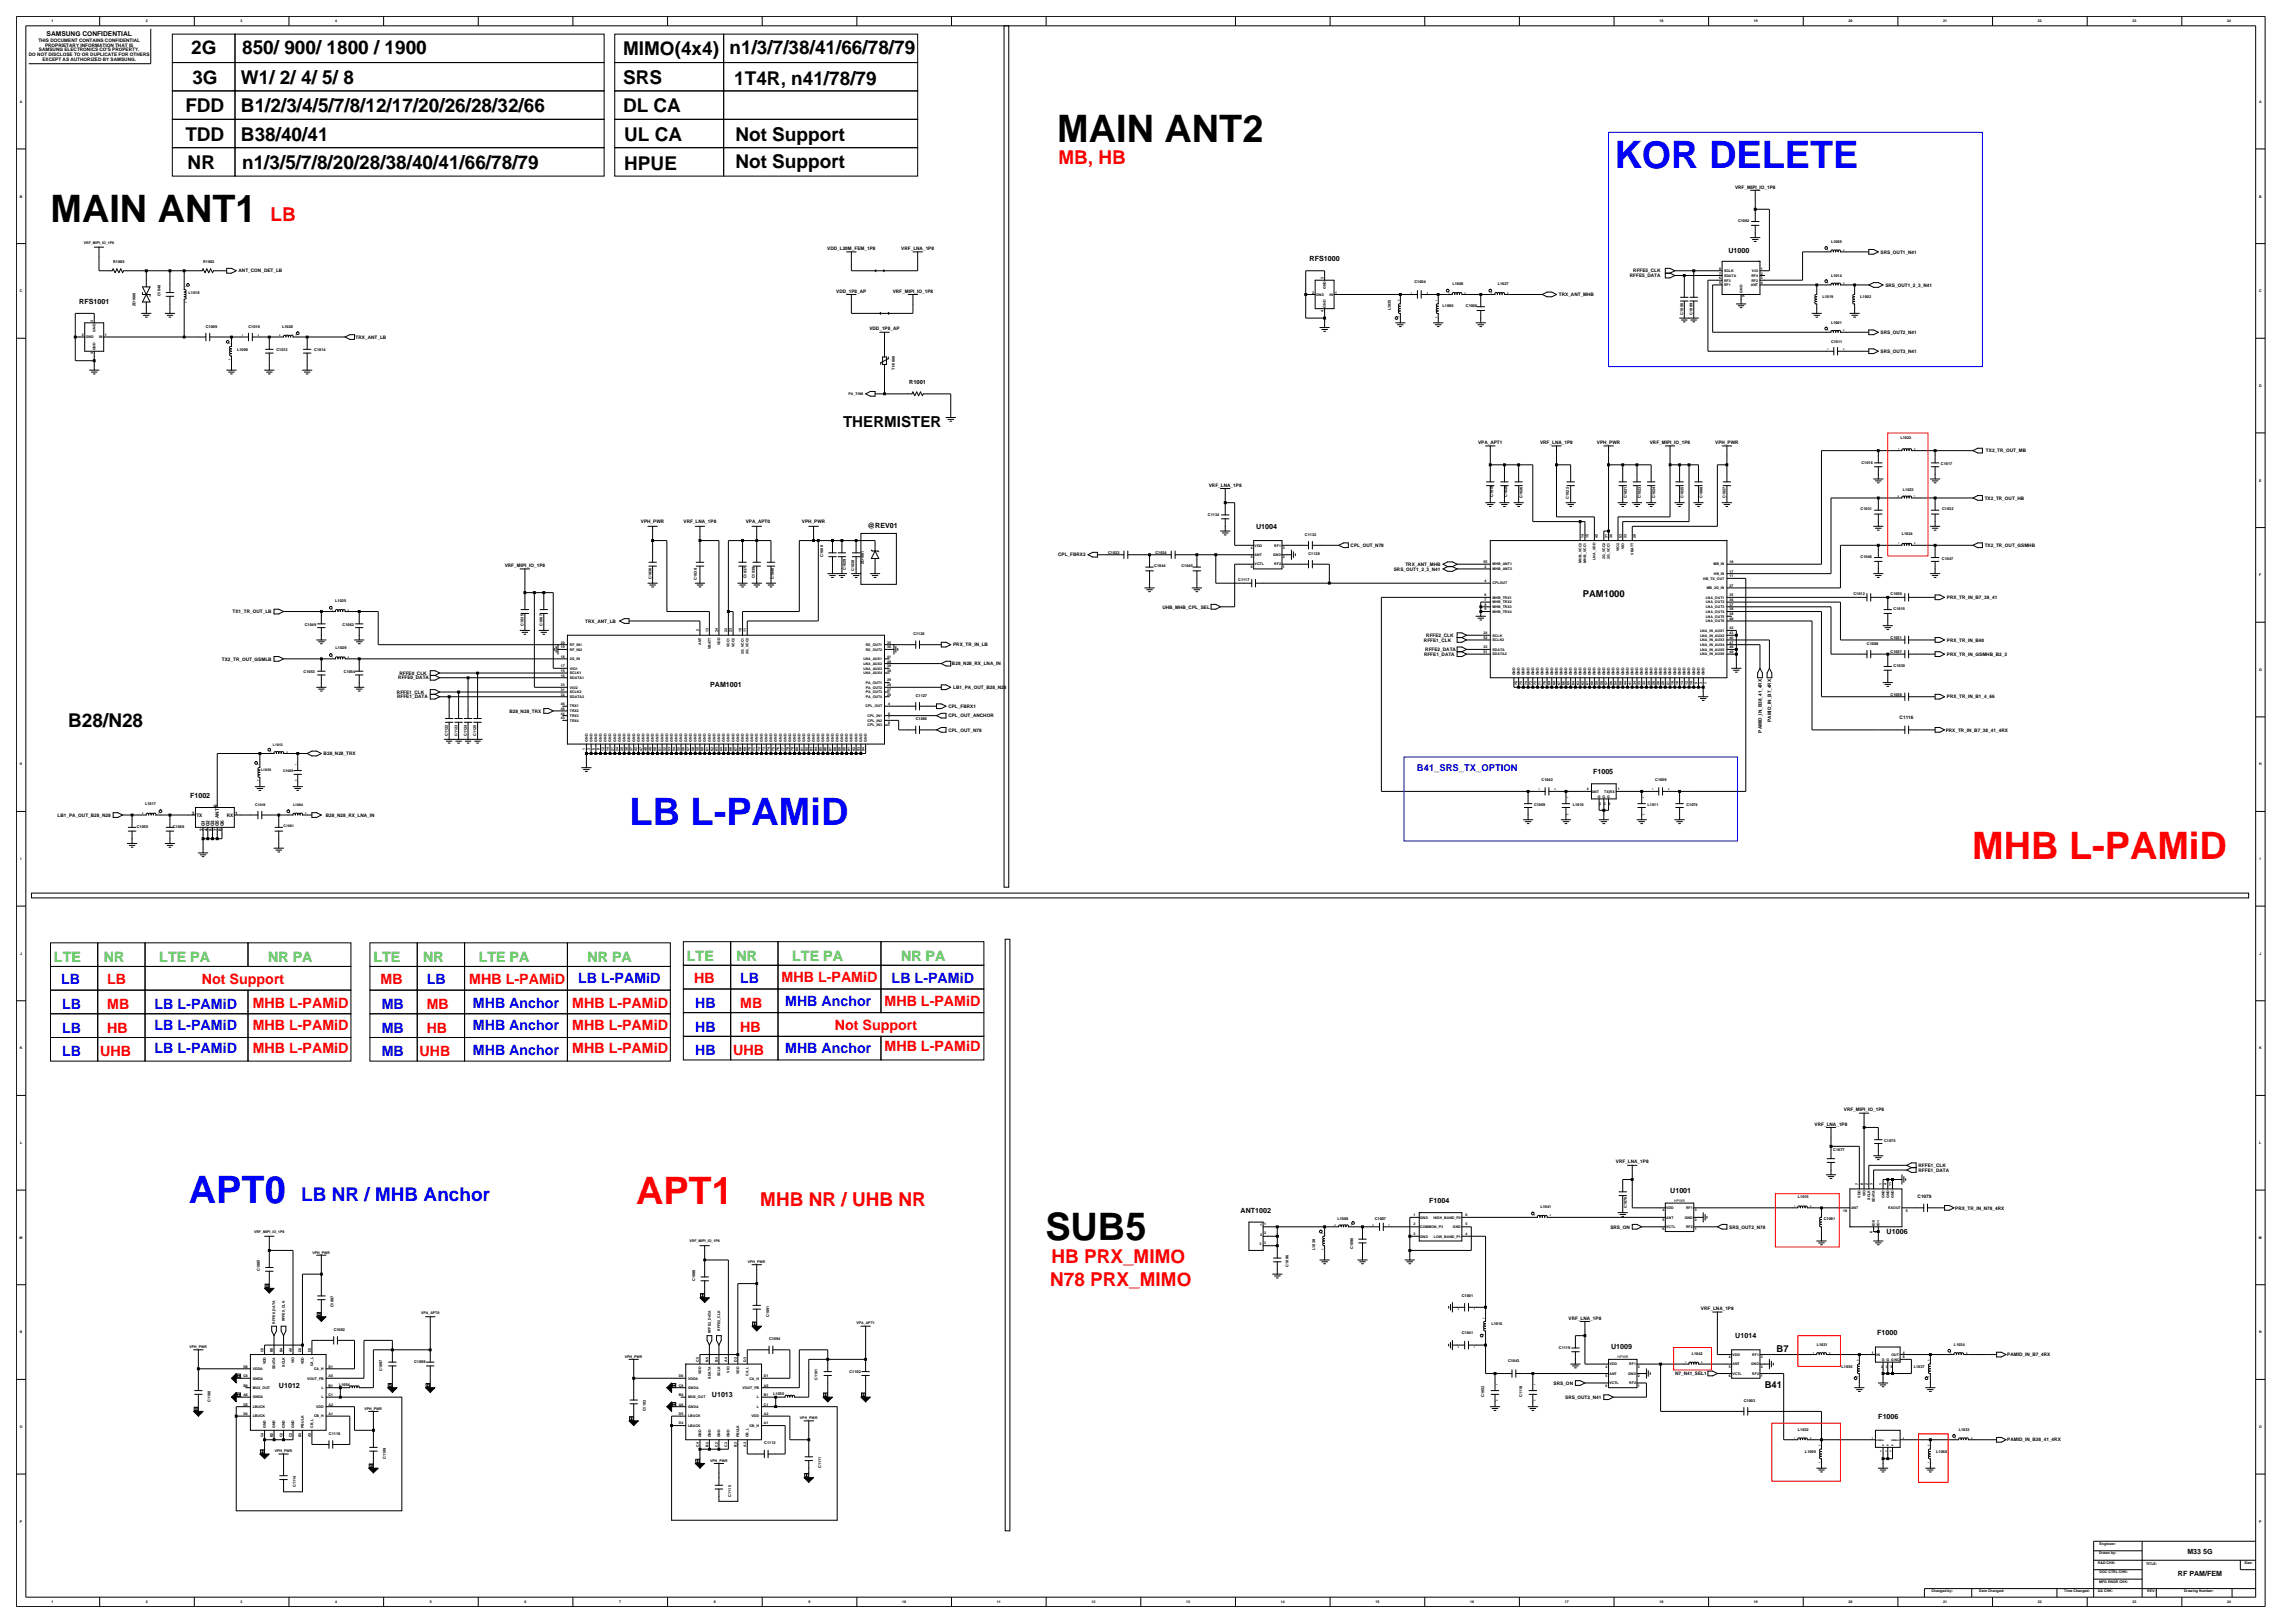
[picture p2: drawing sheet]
<svg xmlns="http://www.w3.org/2000/svg" width="420mm" height="297mm" viewBox="0 0 420 297" stroke-linecap="round" stroke-linejoin="round" font-family="sans-serif">
<defs><g id="words">
<g font-size="6.9">
<text x="193.5" y="25.9">MAIN ANT2</text>
<text x="9.2" y="40.7">MAIN ANT1</text>
<text x="191.3" y="226.9">SUB5</text>
</g>
<g font-size="6.9" fill="#00f">
<text x="295.5" y="30.7">KOR DELETE</text>
<text x="115.2" y="151">LB L-PAMiD</text>
<text x="34.6" y="220.2">APT0</text>
</g>
<g font-size="6.9" fill="#f00">
<text x="360.9" y="157.3">MHB L-PAMiD</text>
<text x="116.4" y="220.4">APT1</text>
</g>
<g font-size="3.5">
<text x="35" y="9.9">2G</text>
<text x="44.3" y="9.9">850/ 900/ 1800 / 1900</text>
<text x="114" y="10.1">MIMO(4x4)</text>
<text x="133.5" y="9.9">n1/3/7/38/41/66/78/79</text>
<text x="35.2" y="15.3">3G</text>
<text x="44.1" y="15.3">W1/ 2/ 4/ 5/ 8</text>
<text x="114" y="15.3">SRS</text>
<text x="134.4" y="15.6">1T4R, n41/78/79</text>
<text x="33.9" y="20.5">FDD</text>
<text x="44.1" y="20.5">B1/2/3/4/5/7/8/12/17/20/26/28/32/66</text>
<text x="114" y="20.5">DL CA</text>
<text x="33.9" y="25.7">TDD</text>
<text x="44.1" y="25.7">B38/40/41</text>
<text x="114.2" y="25.7">UL CA</text>
<text x="134.6" y="25.7">Not Support</text>
<text x="34.3" y="30.9">NR</text>
<text x="44.3" y="30.9">n1/3/5/7/8/20/28/38/40/41/66/78/79</text>
<text x="114.2" y="31.2">HPUE</text>
<text x="134.6" y="30.7">Not Support</text>
<text x="12.5" y="133.1">B28/N28</text>
</g>
<g font-size="3.5" fill="#f00">
<text x="193.7" y="30.1">MB, HB</text>
<text x="49.5" y="40.4">LB</text>
<text x="139.1" y="220.6">MHB NR / UHB NR</text>
<text x="192.4" y="231.2">HB PRX_MIMO</text>
<text x="192.2" y="235.3">N78 PRX_MIMO</text>
</g>
<text font-size="3.5" fill="#00f" x="55.1" y="219.7">LB NR / MHB Anchor</text>
<text font-size="2.8" x="154.3" y="78.1">THERMISTER</text>
<g font-size="2.6" fill="#32cc32">
<text x="9.9" y="176">LTE</text>
<text x="19" y="176">NR</text>
<text x="29.2" y="176">LTE PA</text>
<text x="49.1" y="176">NR PA</text>
<text x="68.3" y="176">LTE</text>
<text x="77.4" y="176">NR</text>
<text x="87.6" y="176">LTE PA</text>
<text x="107.5" y="176">NR PA</text>
<text x="125.7" y="175.8">LTE</text>
<text x="134.8" y="175.8">NR</text>
<text x="145" y="175.8">LTE PA</text>
<text x="164.9" y="175.8">NR PA</text>
</g>
<g font-size="2.6" fill="#00f">
<text x="105.8" y="179.9">LB L-PAMiD</text>
<text x="135.5" y="179.9">LB</text>
<text x="163.2" y="179.9">LB L-PAMiD</text>
<text x="11.2" y="180.1">LB</text>
<text x="11.4" y="184.6">LB</text>
<text x="28.3" y="184.6">LB L-PAMiD</text>
<text x="69.8" y="184.6">MB</text>
<text x="78.1" y="180.1">LB</text>
<text x="86.5" y="184.4">MHB Anchor</text>
<text x="127.2" y="184.4">HB</text>
<text x="143.7" y="184">MHB Anchor</text>
<text x="11.4" y="189">LB</text>
<text x="28.3" y="188.5">LB L-PAMiD</text>
<text x="69.8" y="189">MB</text>
<text x="86.5" y="188.5">MHB Anchor</text>
<text x="127.2" y="188.8">HB</text>
<text x="11.4" y="193.3">LB</text>
<text x="28.3" y="192.7">LB L-PAMiD</text>
<text x="69.8" y="193.3">MB</text>
<text x="86.5" y="193.1">MHB Anchor</text>
<text x="127.2" y="193.1">HB</text>
<text x="143.7" y="192.7">MHB Anchor</text>
</g>
<g font-size="2.6" fill="#f00">
<text x="127" y="179.9">HB</text>
<text x="143" y="179.7">MHB L-PAMiD</text>
<text x="19.6" y="184.6">MB</text>
<text x="19.6" y="180.1">LB</text>
<text x="37" y="180.1">Not Support</text>
<text x="46.2" y="184.4">MHB L-PAMiD</text>
<text x="69.6" y="180.1">MB</text>
<text x="78.1" y="184.6">MB</text>
<text x="85.9" y="180.1">MHB L-PAMiD</text>
<text x="104.7" y="184.4">MHB L-PAMiD</text>
<text x="135.5" y="184.4">MB</text>
<text x="161.9" y="184">MHB L-PAMiD</text>
<text x="19.6" y="189">HB</text>
<text x="46.2" y="188.5">MHB L-PAMiD</text>
<text x="78.1" y="189">HB</text>
<text x="104.7" y="188.5">MHB L-PAMiD</text>
<text x="135.5" y="188.8">HB</text>
<text x="152.8" y="188.5">Not Support</text>
<text x="18.3" y="193.3">UHB</text>
<text x="46.2" y="192.7">MHB L-PAMiD</text>
<text x="76.8" y="193.3">UHB</text>
<text x="104.7" y="192.7">MHB L-PAMiD</text>
<text x="134.2" y="193.1">UHB</text>
<text x="161.9" y="192.2">MHB L-PAMiD</text>
</g>
<g font-size="1.7">
<text x="289.7" y="109.3">PAM1000</text>
<text x="325.1" y="247.4">B7</text>
<text x="323" y="253.9">B41</text>
</g>
<text font-size="1.7" fill="#00f" x="259.3" y="141.1">B41_SRS_TX_OPTION</text>
<g font-size="1.3">
<text x="239.7" y="47.8">RFS1000</text>
<text x="316.3" y="46.3">U1000</text>
<text x="14.5" y="55.6">RFS1001</text>
<text x="158.8" y="96.6">@REV01</text>
<text x="229.9" y="96.8">U1004</text>
<text x="130" y="125.8">PAM1001</text>
<text x="291.5" y="141.6">F1005</text>
<text x="34.8" y="145.9">F1002</text>
<text x="227" y="221.9">ANT1002</text>
<text x="261.6" y="220.2">F1004</text>
<text x="305.7" y="218.3">U1001</text>
<text x="345.3" y="225.8">U1006</text>
<text x="317.6" y="244.9">U1014</text>
<text x="343.5" y="244.2">F1000</text>
<text x="294.8" y="246.9">U1009</text>
<text x="51" y="254">U1012</text>
<text x="130.3" y="255.7">U1013</text>
<text x="343.7" y="259.6">F1006</text>
<text x="400.3" y="284.3">M33 5G</text>
<text x="398.6" y="288.4">RF PAM/FEM</text>
</g>
<text font-size="1.2" x="8.5" y="6.6">SAMSUNG CONFIDENTIAL</text>
<text font-size="1" x="166.4" y="70.3">R1001</text>
<g font-size=".9">
<text x="5.3" y="10.2">DO NOT DISCLOSE TO OR DUPLICATE FOR OTHERS</text>
<text x="7" y="7.6">THIS DOCUMENT CONTAINS CONFIDENTIAL</text>
<text x="7.1" y="9.4">SAMSUNG ELECTRONICS CO'S PROPERTY.</text>
<text x="7.8" y="11.1">EXCEPT AS AUTHORIZED BY SAMSUNG.</text>
<text x="8.2" y="8.5">PROPRIETARY INFORMATION THAT IS</text>
<text x="317.5" y="34.5">VRF_MIPI_IO_1P8</text>
<text x="151.4" y="45.7">VDD_L20M_FEM_1P8</text>
<text x="164.9" y="45.7">VRF_LNA_1P8</text>
<text x="344.2" y="46.4">SRS_OUT1_N41</text>
<text x="43.7" y="49.9">ANT_CON_DET_LB</text>
<text x="153" y="53.5">VDD_1P8_AP</text>
<text x="163.4" y="53.5">VRF_MIPI_IO_1P8</text>
<text x="298.3" y="50.7">RFFE5_DATA</text>
<text x="298.9" y="49.9">RFFE5_CLK</text>
<text x="345" y="52.5">SRS_OUT1_2_3_N41</text>
<text x="285.3" y="54.2">TRX_ANT_MHB</text>
<text x="65.1" y="62">TRX_ANT_LB</text>
<text x="159.1" y="60.5">VDD_1P8_AP</text>
<text x="344.2" y="61.1">SRS_OUT2_N41</text>
<text x="344.2" y="64.6">SRS_OUT3_N41</text>
<text x="270.5" y="81.3">VPA_APT1</text>
<text x="281.8" y="81.3">VRF_LNA_1P8</text>
<text x="292.2" y="81.3">VPH_PWR</text>
<text x="301.9" y="81.3">VRF_MIPI_IO_1P8</text>
<text x="313.9" y="81.3">VPH_PWR</text>
<text x="363.4" y="82.8">TX2_TR_OUT_MB</text>
<text x="221.2" y="89.1">VRF_LNA_1P8</text>
<text x="117.3" y="95.8">VPH_PWR</text>
<text x="125.1" y="95.8">VRF_LNA_1P8</text>
<text x="136.5" y="95.8">VPA_APT0</text>
<text x="146.8" y="95.8">VPH_PWR</text>
<text x="363.2" y="91.4">TX2_TR_OUT_HB</text>
<text x="193.6" y="101.8">CPL_FBRX2</text>
<text x="247.2" y="100.1">CPL_OUT_N78</text>
<text x="363.2" y="100.1">TX2_TR_OUT_GSMHB</text>
<text x="92.4" y="103.8">VRF_MIPI_IO_1P8</text>
<text x="255.1" y="104.4">SRS_OUT1_2_3_N41</text>
<text x="257.2" y="103.6">TRX_ANT_MHB</text>
<text x="42.6" y="112.2">TX1_TR_OUT_LB</text>
<text x="107.1" y="113.9">TRX_ANT_LB</text>
<text x="212.7" y="111.3">UHB_MHB_CPL_SEL</text>
<text x="356.3" y="109.6">PRX_TR_IN_B7_38_41</text>
<text x="174.4" y="118.3">PRX_TR_IN_LB</text>
<text x="260.6" y="117.4">RFFE1_CLK</text>
<text x="260.8" y="119.1">RFFE2_DATA</text>
<text x="261" y="116.6">RFFE2_CLK</text>
<text x="356.3" y="117.4">PRX_TR_IN_B40</text>
<text x="40.6" y="120.9">TX2_TR_OUT_GSMLB</text>
<text x="72.9" y="124.3">RFFE0_DATA</text>
<text x="73.1" y="123.5">RFFE0_CLK</text>
<text x="174.2" y="121.7">B28_N28_RX_LNA_IN</text>
<text x="260.6" y="120">RFFE1_DATA</text>
<text x="356.3" y="120">PRX_TR_IN_GSMHB_B2_3</text>
<text x="72.7" y="126.9">RFFE1_CLK</text>
<text x="72.7" y="127.8">RFFE1_DATA</text>
<text x="93.2" y="130.4">B28_N28_TRX</text>
<text x="173.6" y="131.3">CPL_OUT_ANCHOR</text>
<text x="173.6" y="129.5">CPL_FBRX1</text>
<text x="174.4" y="126.1">LB1_PA_OUT_B28_N28</text>
<text x="347.6" y="131.6">C1116</text>
<text x="356.3" y="127.8">PRX_TR_IN_B1_4_66</text>
<text x="173.6" y="133.9">CPL_OUT_N78</text>
<text x="322.4" y="134" transform="rotate(-90 322.4 134)">PAMID_IN_B38_41_4RX</text>
<text x="324.1" y="132.1" transform="rotate(-90 324.1 132.1)">PAMID_IN_B7_4RX</text>
<text x="356.1" y="133.9">PRX_TR_IN_B7_38_41_4RX</text>
<text x="59.2" y="138.2">B28_N28_TRX</text>
<text x="10.5" y="149.4">LB1_PA_OUT_B28_N28</text>
<text x="35.1" y="149.1">3</text>
<text x="35.9" y="149.4">TX</text>
<text x="39.8" y="147.6" transform="rotate(-90 39.8 147.6)">6</text>
<text x="41.5" y="149.4">RX</text>
<text x="43.1" y="149.1">1</text>
<text x="59.6" y="149.4">B28_N28_RX_LNA_IN</text>
<text x="37.2" y="152.1" transform="rotate(-90 37.2 152.1)">2</text>
<text x="37.5" y="151.2" transform="rotate(-90 37.5 151.2)">G1</text>
<text x="38" y="152.1" transform="rotate(-90 38 152.1)">4</text>
<text x="38.3" y="151.2" transform="rotate(-90 38.3 151.2)">G2</text>
<text x="38.9" y="152.1" transform="rotate(-90 38.9 152.1)">5</text>
<text x="39.2" y="151.2" transform="rotate(-90 39.2 151.2)">G3</text>
<text x="39.8" y="152.1" transform="rotate(-90 39.8 152.1)">7</text>
<text x="40.1" y="151.2" transform="rotate(-90 40.1 151.2)">G5 ANT</text>
<text x="40.6" y="152.1" transform="rotate(-90 40.6 152.1)">8</text>
<text x="40.9" y="151.2" transform="rotate(-90 40.9 151.2)">G6</text>
<text x="337.4" y="203.4">VRF_MIPI_IO_1P8</text>
<text x="332.1" y="206">VRF_LNA_1P8</text>
<text x="295.7" y="212.9">VRF_LNA_1P8</text>
<text x="351.1" y="213.5">RFFE1_CLK</text>
<text x="351.1" y="214.4">RFFE1_DATA</text>
<text x="350.9" y="219.3">C1079</text>
<text x="357.8" y="221.3">PRX_TR_IN_N78_4RX</text>
<text x="294.7" y="224.8">SRS_ON</text>
<text x="316.5" y="224.8">SRS_OUT2_N78</text>
<text x="311.3" y="239.7">VRF_LNA_1P8</text>
<text x="287.1" y="241.5">VRF_LNA_1P8</text>
<text x="306.5" y="251.6">N7_N41_SEL1</text>
<text x="367.3" y="248.2">PAMID_IN_B7_4RX</text>
<text x="284.3" y="253.4">SRS_ON</text>
<text x="286.4" y="256">SRS_OUT2_N41</text>
<text x="367.3" y="263.8">PAMID_IN_B38_41_4RX</text>
</g>
<g font-size=".7">
<text x="9.4" y="4.1">1</text>
<text x="26.7" y="4.1">2</text>
<text x="44" y="4.1">3</text>
<text x="61.4" y="4.1">4</text>
<text x="303.7" y="4.1">18</text>
<text x="321" y="4.1">19</text>
<text x="338.3" y="4.1">20</text>
<text x="355.6" y="4.1">21</text>
<text x="372.9" y="4.1">22</text>
<text x="390.3" y="4.1">23</text>
<text x="407.6" y="4.1">24</text>
<text x="3.6" y="18.8">A</text>
<text x="413.4" y="18.8">A</text>
<text x="3.6" y="36.1">B</text>
<text x="318.1" y="40.7">C1002</text>
<text x="413.4" y="36.1">B</text>
<text x="15.3" y="44.6">VRF_MIPI_IO_1P8</text>
<text x="335.1" y="44.5">L1005</text>
<text x="3.6" y="53.5">C</text>
<text x="20.7" y="48.2">R1005</text>
<text x="34.5" y="53.7">L1018</text>
<text x="37.2" y="48.2">R1002</text>
<text x="240.1" y="53.7">2</text>
<text x="242.2" y="51.1" transform="rotate(-90 242.2 51.1)">3</text>
<text x="242.6" y="52.9" transform="rotate(-90 242.6 52.9)">GND</text>
<text x="244.3" y="53.7">1</text>
<text x="258.9" y="51.7">C1004</text>
<text x="265.8" y="52.1">L1008</text>
<text x="274.1" y="52.1">L1027</text>
<text x="314.6" y="52">5</text>
<text x="314.6" y="51.1">6</text>
<text x="314.6" y="50.2">7</text>
<text x="314.6" y="49.4">8</text>
<text x="315.5" y="52.4">RF1</text>
<text x="315.5" y="51.5">RF3</text>
<text x="315.5" y="50.6">SDATA</text>
<text x="315.5" y="49.8">SCLK</text>
<text x="318.9" y="53.5" transform="rotate(-90 318.9 53.5)">GND</text>
<text x="320.4" y="52.4">ANT</text>
<text x="320.5" y="50.6">RF4</text>
<text x="320.5" y="51.5">RF2</text>
<text x="320.6" y="49.8">VIO</text>
<text x="322.3" y="50.2">2</text>
<text x="322.3" y="51.1">3</text>
<text x="322.3" y="52">4</text>
<text x="322.3" y="49.4">1</text>
<text x="335.1" y="50.6">L1014</text>
<text x="413.4" y="53.5">C</text>
<text x="17.1" y="58.9" transform="rotate(-90 17.1 58.9)">3</text>
<text x="24.8" y="56" transform="rotate(-90 24.8 56)">ZD1000</text>
<text x="29.4" y="54.2" transform="rotate(-90 29.4 54.2)">C1048</text>
<text x="37.7" y="59.9">C1009</text>
<text x="45.5" y="59.9">C1010</text>
<text x="51.6" y="59.9">L1020</text>
<text x="240.9" y="54.1">GND</text>
<text x="242.2" y="57" transform="rotate(-90 242.2 57)">4</text>
<text x="242.6" y="56.3" transform="rotate(-90 242.6 56.3)">GND</text>
<text x="243.3" y="54.1">IN</text>
<text x="254.5" y="56.8" transform="rotate(-90 254.5 56.8)">L1035</text>
<text x="264" y="56.3">L1006</text>
<text x="268.3" y="56.3">C1006</text>
<text x="308" y="57.6" transform="rotate(-90 308 57.6)">C1056</text>
<text x="309.8" y="57.6" transform="rotate(-90 309.8 57.6)">C1099</text>
<text x="319.3" y="54.4" transform="rotate(-90 319.3 54.4)">9</text>
<text x="333.5" y="54.5">L1019</text>
<text x="335.1" y="59.2">L1001</text>
<text x="340.4" y="54.5">L1002</text>
<text x="15" y="61.5">2</text>
<text x="15.7" y="61.9">GND</text>
<text x="17.1" y="64.8" transform="rotate(-90 17.1 64.8)">4</text>
<text x="17.5" y="64.1" transform="rotate(-90 17.5 64.1)">GND</text>
<text x="17.5" y="60.7" transform="rotate(-90 17.5 60.7)">GND</text>
<text x="18.2" y="61.9">IN</text>
<text x="19.2" y="61.5">1</text>
<text x="43.4" y="64.3">L1009</text>
<text x="50.6" y="64.3">C1013</text>
<text x="57.5" y="64.3">C1014</text>
<text x="335.1" y="62.7">C1011</text>
<text x="163.8" y="67.7" transform="rotate(-90 163.8 67.7)">TH1000</text>
<text x="413.4" y="70.8">D</text>
<text x="155.3" y="72.3">PA_THM</text>
<text x="347.8" y="80.4">L1022</text>
<text x="340.7" y="84.9">C1016</text>
<text x="348.2" y="89.8">L1023</text>
<text x="355.2" y="85.1">C1017</text>
<text x="413.4" y="88.1">E</text>
<text x="221.1" y="94.4">C1134</text>
<text x="273.2" y="90.9" transform="rotate(-90 273.2 90.9)">C1019</text>
<text x="275.8" y="90.9" transform="rotate(-90 275.8 90.9)">C1020</text>
<text x="278.6" y="91.1" transform="rotate(-90 278.6 91.1)">C1026</text>
<text x="287.1" y="91.2" transform="rotate(-90 287.1 91.2)">C1022</text>
<text x="297.7" y="91.1" transform="rotate(-90 297.7 91.1)">C1021</text>
<text x="300.3" y="91.1" transform="rotate(-90 300.3 91.1)">C1023</text>
<text x="302.9" y="91.1" transform="rotate(-90 302.9 91.1)">C1024</text>
<text x="308.1" y="91.1" transform="rotate(-90 308.1 91.1)">C1025</text>
<text x="311.6" y="91.1" transform="rotate(-90 311.6 91.1)">C1068</text>
<text x="315.8" y="91.1" transform="rotate(-90 315.8 91.1)">C1027</text>
<text x="340.5" y="93.3">C1031</text>
<text x="355.4" y="93.4">C1032</text>
<text x="150.6" y="101.9" transform="rotate(-90 150.6 101.9)">C1000</text>
<text x="202.8" y="101.3">C1033</text>
<text x="211.5" y="101.3">C1034</text>
<text x="228.9" y="100.4">4</text>
<text x="229.6" y="101.7">ANT</text>
<text x="229.6" y="100">VDD</text>
<text x="233" y="101.7">GND</text>
<text x="233.2" y="100">RF1</text>
<text x="234.8" y="100.4">3</text>
<text x="238.8" y="98.1">C1132</text>
<text x="239.5" y="101.5">C1128</text>
<text x="289.8" y="98.4" transform="rotate(-90 289.8 98.4)">14</text>
<text x="290.7" y="98.4" transform="rotate(-90 290.7 98.4)">15</text>
<text x="292.4" y="98.4" transform="rotate(-90 292.4 98.4)">45</text>
<text x="294.2" y="98.4" transform="rotate(-90 294.2 98.4)">31</text>
<text x="295.1" y="98.4" transform="rotate(-90 295.1 98.4)">30</text>
<text x="296.3" y="100.8" transform="rotate(-90 296.3 100.8)">VIO2</text>
<text x="296.8" y="98.4" transform="rotate(-90 296.8 98.4)">53</text>
<text x="297.2" y="100.5" transform="rotate(-90 297.2 100.5)">VIO</text>
<text x="297.6" y="98.4" transform="rotate(-90 297.6 98.4)">22</text>
<text x="298.9" y="101.5" transform="rotate(-90 298.9 101.5)">VBATT</text>
<text x="299.4" y="98.4" transform="rotate(-90 299.4 98.4)">20</text>
<text x="348" y="97.9">L1024</text>
<text x="119.2" y="106" transform="rotate(-90 119.2 106)">C1036</text>
<text x="127.5" y="106.1" transform="rotate(-90 127.5 106.1)">C1038</text>
<text x="136.6" y="105.8" transform="rotate(-90 136.6 105.8)">C1037</text>
<text x="138.1" y="105.8" transform="rotate(-90 138.1 105.8)">C1039</text>
<text x="141.6" y="106" transform="rotate(-90 141.6 106)">C1040</text>
<text x="154.8" y="104.3" transform="rotate(-90 154.8 104.3)">C1029</text>
<text x="156.3" y="104.5" transform="rotate(-90 156.3 104.5)">C1028</text>
<text x="158.1" y="103.2" transform="rotate(-90 158.1 103.2)">ZD1001</text>
<text x="211.2" y="103.7">C1044</text>
<text x="216.2" y="103.7">C1045</text>
<text x="226.6" y="106.3">C1117</text>
<text x="228.9" y="102.2">5</text>
<text x="228.9" y="103.9">6</text>
<text x="229.6" y="103.5">VCTL</text>
<text x="233.2" y="103.5">RF2</text>
<text x="234.8" y="102.2">2</text>
<text x="234.8" y="103.9">1</text>
<text x="271.5" y="103.1">55</text>
<text x="271.7" y="106.5">4</text>
<text x="271.7" y="103.9">2</text>
<text x="273.2" y="103.5">MHB_ANT1</text>
<text x="273.2" y="106.9">CPLOUT</text>
<text x="273.2" y="104.3">MHB_ANT2</text>
<text x="289.4" y="102.9" transform="rotate(-90 289.4 102.9)">MHB_VCC2</text>
<text x="290.3" y="102.9" transform="rotate(-90 290.3 102.9)">MHB_VCC1</text>
<text x="292" y="102.4" transform="rotate(-90 292 102.4)">LNA_VDD</text>
<text x="293.7" y="102.3" transform="rotate(-90 293.7 102.3)">2G_VCC2</text>
<text x="294.6" y="102.3" transform="rotate(-90 294.6 102.3)">2G_VCC1</text>
<text x="311.7" y="106.1">HB_TX_OUT</text>
<text x="312.3" y="107.8">MB_2G_IN</text>
<text x="313.6" y="103.5">MB_IN</text>
<text x="313.6" y="105.2">HB_IN</text>
<text x="316.5" y="107.4">27</text>
<text x="316.5" y="105.6">11</text>
<text x="316.5" y="104.8">17</text>
<text x="316.5" y="103.1">18</text>
<text x="340.5" y="102.2">C1046</text>
<text x="355.4" y="102.5">C1047</text>
<text x="413.5" y="105.4">F</text>
<text x="61.4" y="110.2">L1025</text>
<text x="271.7" y="110.8">8</text>
<text x="271.7" y="111.7">9</text>
<text x="271.7" y="110">7</text>
<text x="271.7" y="109.1">6</text>
<text x="273.2" y="111.3">MHB_TRX3</text>
<text x="273.2" y="112.1">MHB_TRX4</text>
<text x="273.2" y="110.4">MHB_TRX2</text>
<text x="273.2" y="109.5">MHB_TRX1</text>
<text x="312.2" y="113.9">LNA_OUT6</text>
<text x="312.2" y="109.5">LNA_OUT1</text>
<text x="312.2" y="110.4">LNA_OUT2</text>
<text x="312.2" y="111.3">LNA_OUT3</text>
<text x="312.2" y="112.1">LNA_OUT4</text>
<text x="312.2" y="113">LNA_OUT5</text>
<text x="316.5" y="113.4">40</text>
<text x="316.5" y="109.1">35</text>
<text x="316.5" y="110">36</text>
<text x="316.5" y="110.8">37</text>
<text x="316.5" y="111.7">38</text>
<text x="316.5" y="112.6">39</text>
<text x="339.2" y="108.9">C1012</text>
<text x="346" y="108.9">C1050</text>
<text x="346.6" y="111.7">C1015</text>
<text x="55.8" y="114.5">C1049</text>
<text x="61.4" y="118.8">L1029</text>
<text x="62.7" y="114.5">C1062</text>
<text x="95.8" y="114.5" transform="rotate(-90 95.8 114.5)">C1035</text>
<text x="99.3" y="114.5" transform="rotate(-90 99.3 114.5)">C1067</text>
<text x="102.6" y="118.6">19</text>
<text x="102.6" y="117.8">20</text>
<text x="104.3" y="119.1">RF_IN2</text>
<text x="104.3" y="118.2">RF_IN1</text>
<text x="127.9" y="115.5" transform="rotate(-90 127.9 115.5)">2</text>
<text x="128.3" y="118" transform="rotate(-90 128.3 118)">ANT</text>
<text x="129.6" y="115.7" transform="rotate(-90 129.6 115.7)">13</text>
<text x="130.1" y="118.8" transform="rotate(-90 130.1 118.8)">VBATT</text>
<text x="131.4" y="115.7" transform="rotate(-90 131.4 115.7)">34</text>
<text x="131.8" y="118" transform="rotate(-90 131.8 118)">VDD</text>
<text x="133.1" y="115.7" transform="rotate(-90 133.1 115.7)">22</text>
<text x="133.5" y="118.4" transform="rotate(-90 133.5 118.4)">VCC1</text>
<text x="134" y="115.7" transform="rotate(-90 134 115.7)">23</text>
<text x="134.4" y="118.4" transform="rotate(-90 134.4 118.4)">VCC2</text>
<text x="135.7" y="115.7" transform="rotate(-90 135.7 115.7)">10</text>
<text x="136.1" y="119.6" transform="rotate(-90 136.1 119.6)">2G_VCC1</text>
<text x="136.6" y="115.7" transform="rotate(-90 136.6 115.7)">11</text>
<text x="137" y="119.6" transform="rotate(-90 137 119.6)">2G_VCC2</text>
<text x="158.4" y="118.2">RX_OUT1</text>
<text x="158.4" y="119.1">RX_OUT2</text>
<text x="162.4" y="117.8">35</text>
<text x="162.4" y="118.6">36</text>
<text x="167.1" y="116.2">C1126</text>
<text x="271.5" y="119.5">51</text>
<text x="271.5" y="116.9">52</text>
<text x="271.5" y="118.6">23</text>
<text x="271.5" y="116">24</text>
<text x="273.2" y="119.9">SDATA2</text>
<text x="273.2" y="117.3">SCLK2</text>
<text x="273.2" y="119.1">SDATA</text>
<text x="273.2" y="116.5">SCLK</text>
<text x="311.1" y="119.1">LNA_IN_AUX5</text>
<text x="311.1" y="119.9">LNA_IN_AUX6</text>
<text x="311.1" y="115.6">LNA_IN_AUX1</text>
<text x="311.1" y="116.5">LNA_IN_AUX2</text>
<text x="311.1" y="117.3">LNA_IN_AUX3</text>
<text x="311.1" y="118.2">LNA_IN_AUX4</text>
<text x="316.5" y="117.8">47</text>
<text x="316.5" y="118.6">48</text>
<text x="316.5" y="119.5">49</text>
<text x="316.5" y="115.2">42</text>
<text x="316.5" y="116">43</text>
<text x="316.5" y="116.9">46</text>
<text x="341.7" y="118">C1008</text>
<text x="346" y="119.5">C1057</text>
<text x="346" y="116.9">C1051</text>
<text x="55.6" y="123.2">C1053</text>
<text x="62.9" y="123.2">C1054</text>
<text x="102.6" y="125.6">33</text>
<text x="102.6" y="123">15</text>
<text x="102.6" y="123.8">16</text>
<text x="102.6" y="122.1">17</text>
<text x="102.6" y="120.4">18</text>
<text x="104.3" y="126">VIO2</text>
<text x="104.3" y="123.4">SCLK1</text>
<text x="104.3" y="124.3">SDATA1</text>
<text x="104.3" y="122.5">VIO1</text>
<text x="104.3" y="120.8">2G_IN</text>
<text x="158" y="123.4">LNA_AUX4</text>
<text x="158" y="122.5">LNA_AUX3</text>
<text x="158" y="121.7">LNA_AUX2</text>
<text x="158" y="120.8">LNA_AUX1</text>
<text x="158.4" y="126">PA_OUT2</text>
<text x="158.4" y="125.1">PA_OUT1</text>
<text x="162.4" y="123">38</text>
<text x="162.4" y="122.1">39</text>
<text x="162.4" y="121.2">40</text>
<text x="162.4" y="120.4">41</text>
<text x="162.4" y="125.6">28</text>
<text x="162.4" y="124.7">29</text>
<text x="277.3" y="123.6" transform="rotate(-90 277.3 123.6)">GND</text>
<text x="277.7" y="125.3" transform="rotate(-90 277.7 125.3)">76</text>
<text x="278.2" y="123.6" transform="rotate(-90 278.2 123.6)">GND</text>
<text x="278.6" y="125.3" transform="rotate(-90 278.6 125.3)">75</text>
<text x="279" y="123.6" transform="rotate(-90 279 123.6)">GND</text>
<text x="279.5" y="125.3" transform="rotate(-90 279.5 125.3)">74</text>
<text x="279.9" y="123.6" transform="rotate(-90 279.9 123.6)">GND</text>
<text x="280.3" y="125.3" transform="rotate(-90 280.3 125.3)">73</text>
<text x="280.7" y="123.6" transform="rotate(-90 280.7 123.6)">GND</text>
<text x="281.2" y="125.3" transform="rotate(-90 281.2 125.3)">72</text>
<text x="281.6" y="123.6" transform="rotate(-90 281.6 123.6)">GND</text>
<text x="282.1" y="125.3" transform="rotate(-90 282.1 125.3)">71</text>
<text x="282.5" y="123.6" transform="rotate(-90 282.5 123.6)">GND</text>
<text x="282.9" y="125.3" transform="rotate(-90 282.9 125.3)">70</text>
<text x="283.4" y="123.6" transform="rotate(-90 283.4 123.6)">GND</text>
<text x="283.8" y="125.3" transform="rotate(-90 283.8 125.3)">69</text>
<text x="284.2" y="123.6" transform="rotate(-90 284.2 123.6)">GND</text>
<text x="284.6" y="125.3" transform="rotate(-90 284.6 125.3)">68</text>
<text x="285.1" y="123.6" transform="rotate(-90 285.1 123.6)">GND</text>
<text x="285.5" y="125.3" transform="rotate(-90 285.5 125.3)">67</text>
<text x="285.9" y="123.6" transform="rotate(-90 285.9 123.6)">GND</text>
<text x="286.4" y="125.3" transform="rotate(-90 286.4 125.3)">66</text>
<text x="286.8" y="123.6" transform="rotate(-90 286.8 123.6)">GND</text>
<text x="287.3" y="125.3" transform="rotate(-90 287.3 125.3)">65</text>
<text x="287.7" y="123.6" transform="rotate(-90 287.7 123.6)">GND</text>
<text x="288.1" y="125.3" transform="rotate(-90 288.1 125.3)">64</text>
<text x="288.5" y="123.6" transform="rotate(-90 288.5 123.6)">GND</text>
<text x="289" y="125.3" transform="rotate(-90 289 125.3)">63</text>
<text x="289.4" y="123.6" transform="rotate(-90 289.4 123.6)">GND</text>
<text x="289.8" y="125.3" transform="rotate(-90 289.8 125.3)">62</text>
<text x="290.3" y="123.6" transform="rotate(-90 290.3 123.6)">GND</text>
<text x="290.7" y="125.3" transform="rotate(-90 290.7 125.3)">61</text>
<text x="291.2" y="123.6" transform="rotate(-90 291.2 123.6)">GND</text>
<text x="291.6" y="125.3" transform="rotate(-90 291.6 125.3)">60</text>
<text x="292" y="123.6" transform="rotate(-90 292 123.6)">GND</text>
<text x="292.4" y="125.3" transform="rotate(-90 292.4 125.3)">59</text>
<text x="292.9" y="123.6" transform="rotate(-90 292.9 123.6)">GND</text>
<text x="293.3" y="125.3" transform="rotate(-90 293.3 125.3)">58</text>
<text x="293.7" y="123.6" transform="rotate(-90 293.7 123.6)">GND</text>
<text x="294.2" y="125.3" transform="rotate(-90 294.2 125.3)">57</text>
<text x="294.6" y="123.6" transform="rotate(-90 294.6 123.6)">GND</text>
<text x="295.1" y="125.3" transform="rotate(-90 295.1 125.3)">56</text>
<text x="295.5" y="123.6" transform="rotate(-90 295.5 123.6)">GND</text>
<text x="295.9" y="125.3" transform="rotate(-90 295.9 125.3)">54</text>
<text x="296.3" y="123.6" transform="rotate(-90 296.3 123.6)">GND</text>
<text x="296.8" y="125.3" transform="rotate(-90 296.8 125.3)">50</text>
<text x="297.2" y="123.6" transform="rotate(-90 297.2 123.6)">GND</text>
<text x="297.6" y="125.3" transform="rotate(-90 297.6 125.3)">44</text>
<text x="298.1" y="123.6" transform="rotate(-90 298.1 123.6)">GND</text>
<text x="298.5" y="125.3" transform="rotate(-90 298.5 125.3)">41</text>
<text x="298.9" y="123.6" transform="rotate(-90 298.9 123.6)">GND</text>
<text x="299.4" y="125.3" transform="rotate(-90 299.4 125.3)">34</text>
<text x="299.8" y="123.6" transform="rotate(-90 299.8 123.6)">GND</text>
<text x="300.2" y="125.3" transform="rotate(-90 300.2 125.3)">33</text>
<text x="300.7" y="123.6" transform="rotate(-90 300.7 123.6)">GND</text>
<text x="301.1" y="125.3" transform="rotate(-90 301.1 125.3)">32</text>
<text x="301.5" y="123.6" transform="rotate(-90 301.5 123.6)">GND</text>
<text x="302" y="125.3" transform="rotate(-90 302 125.3)">29</text>
<text x="302.4" y="123.6" transform="rotate(-90 302.4 123.6)">GND</text>
<text x="302.8" y="125.3" transform="rotate(-90 302.8 125.3)">28</text>
<text x="303.3" y="123.6" transform="rotate(-90 303.3 123.6)">GND</text>
<text x="303.7" y="125.3" transform="rotate(-90 303.7 125.3)">26</text>
<text x="304.1" y="123.6" transform="rotate(-90 304.1 123.6)">GND</text>
<text x="304.6" y="125.3" transform="rotate(-90 304.6 125.3)">25</text>
<text x="305" y="123.6" transform="rotate(-90 305 123.6)">GND</text>
<text x="305.4" y="125.3" transform="rotate(-90 305.4 125.3)">21</text>
<text x="305.9" y="123.6" transform="rotate(-90 305.9 123.6)">GND</text>
<text x="306.3" y="125.3" transform="rotate(-90 306.3 125.3)">19</text>
<text x="306.7" y="123.6" transform="rotate(-90 306.7 123.6)">GND</text>
<text x="307.2" y="125.3" transform="rotate(-90 307.2 125.3)">16</text>
<text x="307.6" y="123.6" transform="rotate(-90 307.6 123.6)">GND</text>
<text x="308" y="125.3" transform="rotate(-90 308 125.3)">13</text>
<text x="308.5" y="123.6" transform="rotate(-90 308.5 123.6)">GND</text>
<text x="308.9" y="125.3" transform="rotate(-90 308.9 125.3)">12</text>
<text x="309.3" y="123.6" transform="rotate(-90 309.3 123.6)">GND</text>
<text x="309.8" y="125.3" transform="rotate(-90 309.8 125.3)">10</text>
<text x="310.2" y="123.6" transform="rotate(-90 310.2 123.6)">GND</text>
<text x="310.6" y="125.1" transform="rotate(-90 310.6 125.1)">5</text>
<text x="311.1" y="123.6" transform="rotate(-90 311.1 123.6)">GND</text>
<text x="311.5" y="125.1" transform="rotate(-90 311.5 125.1)">3</text>
<text x="311.9" y="123.6" transform="rotate(-90 311.9 123.6)">GND</text>
<text x="312.4" y="125.1" transform="rotate(-90 312.4 125.1)">1</text>
<text x="346.6" y="122.1">C1030</text>
<text x="413.4" y="122.8">G</text>
<text x="102.6" y="130.8">44</text>
<text x="102.6" y="129.9">45</text>
<text x="102.6" y="129">46</text>
<text x="102.6" y="131.6">43</text>
<text x="102.6" y="126.4">31</text>
<text x="102.6" y="127.3">32</text>
<text x="104.3" y="131.2">TRX3</text>
<text x="104.3" y="130.3">TRX2</text>
<text x="104.3" y="129.5">TRX1</text>
<text x="104.3" y="126.9">SCLK2</text>
<text x="104.3" y="127.7">SDATA2</text>
<text x="158.4" y="129.5">CPL_OUT</text>
<text x="158.4" y="127.7">PA_OUT4</text>
<text x="158.4" y="126.9">PA_OUT3</text>
<text x="158.8" y="131.2">CPL_IN1</text>
<text x="162.4" y="127.3">26</text>
<text x="162.4" y="126.4">27</text>
<text x="162.6" y="131.6">7</text>
<text x="162.6" y="130.8">6</text>
<text x="162.6" y="129">4</text>
<text x="167.6" y="127.5">C1127</text>
<text x="167.6" y="131.8">C1086</text>
<text x="346" y="127.3">C1058</text>
<text x="49.9" y="136.6">L1012</text>
<text x="82" y="134.6" transform="rotate(-90 82 134.6)">C1122</text>
<text x="83.7" y="134.6" transform="rotate(-90 83.7 134.6)">C1123</text>
<text x="85.4" y="134.6" transform="rotate(-90 85.4 134.6)">C1124</text>
<text x="87.2" y="134.6" transform="rotate(-90 87.2 134.6)">C1125</text>
<text x="104.3" y="132">TRX4</text>
<text x="107.1" y="137.2" transform="rotate(-90 107.1 137.2)">1</text>
<text x="107.5" y="135.7" transform="rotate(-90 107.5 135.7)">GND</text>
<text x="108" y="137.2" transform="rotate(-90 108 137.2)">3</text>
<text x="108.4" y="135.7" transform="rotate(-90 108.4 135.7)">GND</text>
<text x="108.9" y="137.2" transform="rotate(-90 108.9 137.2)">5</text>
<text x="109.3" y="135.7" transform="rotate(-90 109.3 135.7)">GND</text>
<text x="109.7" y="137.2" transform="rotate(-90 109.7 137.2)">9</text>
<text x="110.1" y="135.7" transform="rotate(-90 110.1 135.7)">GND</text>
<text x="110.6" y="137.4" transform="rotate(-90 110.6 137.4)">12</text>
<text x="111" y="135.7" transform="rotate(-90 111 135.7)">GND</text>
<text x="111.4" y="137.4" transform="rotate(-90 111.4 137.4)">14</text>
<text x="111.9" y="135.7" transform="rotate(-90 111.9 135.7)">GND</text>
<text x="112.3" y="137.4" transform="rotate(-90 112.3 137.4)">21</text>
<text x="112.7" y="135.7" transform="rotate(-90 112.7 135.7)">GND</text>
<text x="113.2" y="137.4" transform="rotate(-90 113.2 137.4)">24</text>
<text x="113.6" y="135.7" transform="rotate(-90 113.6 135.7)">GND</text>
<text x="114" y="137.4" transform="rotate(-90 114 137.4)">25</text>
<text x="114.5" y="135.7" transform="rotate(-90 114.5 135.7)">GND</text>
<text x="114.9" y="137.4" transform="rotate(-90 114.9 137.4)">30</text>
<text x="115.3" y="135.7" transform="rotate(-90 115.3 135.7)">GND</text>
<text x="115.8" y="137.4" transform="rotate(-90 115.8 137.4)">37</text>
<text x="116.2" y="135.7" transform="rotate(-90 116.2 135.7)">GND</text>
<text x="116.6" y="137.4" transform="rotate(-90 116.6 137.4)">42</text>
<text x="117.1" y="135.7" transform="rotate(-90 117.1 135.7)">GND</text>
<text x="117.5" y="137.4" transform="rotate(-90 117.5 137.4)">47</text>
<text x="117.9" y="135.7" transform="rotate(-90 117.9 135.7)">GND</text>
<text x="118.4" y="137.4" transform="rotate(-90 118.4 137.4)">48</text>
<text x="118.8" y="135.7" transform="rotate(-90 118.8 135.7)">GND</text>
<text x="119.2" y="137.4" transform="rotate(-90 119.2 137.4)">49</text>
<text x="119.7" y="135.7" transform="rotate(-90 119.7 135.7)">GND</text>
<text x="120.1" y="137.4" transform="rotate(-90 120.1 137.4)">50</text>
<text x="120.5" y="135.7" transform="rotate(-90 120.5 135.7)">GND</text>
<text x="121" y="137.4" transform="rotate(-90 121 137.4)">51</text>
<text x="121.4" y="135.7" transform="rotate(-90 121.4 135.7)">GND</text>
<text x="121.8" y="137.4" transform="rotate(-90 121.8 137.4)">52</text>
<text x="122.3" y="135.7" transform="rotate(-90 122.3 135.7)">GND</text>
<text x="122.7" y="137.4" transform="rotate(-90 122.7 137.4)">53</text>
<text x="123.1" y="135.7" transform="rotate(-90 123.1 135.7)">GND</text>
<text x="123.6" y="137.4" transform="rotate(-90 123.6 137.4)">54</text>
<text x="124" y="135.7" transform="rotate(-90 124 135.7)">GND</text>
<text x="124.4" y="137.4" transform="rotate(-90 124.4 137.4)">55</text>
<text x="124.9" y="135.7" transform="rotate(-90 124.9 135.7)">GND</text>
<text x="125.3" y="137.4" transform="rotate(-90 125.3 137.4)">56</text>
<text x="125.7" y="135.7" transform="rotate(-90 125.7 135.7)">GND</text>
<text x="126.2" y="137.4" transform="rotate(-90 126.2 137.4)">57</text>
<text x="126.6" y="135.7" transform="rotate(-90 126.6 135.7)">GND</text>
<text x="127" y="137.4" transform="rotate(-90 127 137.4)">58</text>
<text x="127.5" y="135.7" transform="rotate(-90 127.5 135.7)">GND</text>
<text x="127.9" y="137.4" transform="rotate(-90 127.9 137.4)">59</text>
<text x="128.3" y="135.7" transform="rotate(-90 128.3 135.7)">GND</text>
<text x="128.8" y="137.4" transform="rotate(-90 128.8 137.4)">60</text>
<text x="129.2" y="135.7" transform="rotate(-90 129.2 135.7)">GND</text>
<text x="129.6" y="137.4" transform="rotate(-90 129.6 137.4)">61</text>
<text x="130.1" y="135.7" transform="rotate(-90 130.1 135.7)">GND</text>
<text x="130.5" y="137.4" transform="rotate(-90 130.5 137.4)">62</text>
<text x="130.9" y="135.7" transform="rotate(-90 130.9 135.7)">GND</text>
<text x="131.4" y="137.4" transform="rotate(-90 131.4 137.4)">63</text>
<text x="131.8" y="135.7" transform="rotate(-90 131.8 135.7)">GND</text>
<text x="132.2" y="137.4" transform="rotate(-90 132.2 137.4)">64</text>
<text x="132.7" y="135.7" transform="rotate(-90 132.7 135.7)">GND</text>
<text x="133.1" y="137.4" transform="rotate(-90 133.1 137.4)">65</text>
<text x="133.5" y="135.7" transform="rotate(-90 133.5 135.7)">GND</text>
<text x="134" y="137.4" transform="rotate(-90 134 137.4)">66</text>
<text x="134.4" y="135.7" transform="rotate(-90 134.4 135.7)">GND</text>
<text x="134.8" y="137.4" transform="rotate(-90 134.8 137.4)">67</text>
<text x="135.3" y="135.7" transform="rotate(-90 135.3 135.7)">GND</text>
<text x="135.7" y="137.4" transform="rotate(-90 135.7 137.4)">68</text>
<text x="136.1" y="135.7" transform="rotate(-90 136.1 135.7)">GND</text>
<text x="136.6" y="137.4" transform="rotate(-90 136.6 137.4)">69</text>
<text x="137" y="135.7" transform="rotate(-90 137 135.7)">GND</text>
<text x="137.4" y="137.4" transform="rotate(-90 137.4 137.4)">70</text>
<text x="137.9" y="135.7" transform="rotate(-90 137.9 135.7)">GND</text>
<text x="138.3" y="137.4" transform="rotate(-90 138.3 137.4)">71</text>
<text x="138.7" y="135.7" transform="rotate(-90 138.7 135.7)">GND</text>
<text x="139.2" y="137.4" transform="rotate(-90 139.2 137.4)">72</text>
<text x="139.6" y="135.7" transform="rotate(-90 139.6 135.7)">GND</text>
<text x="140" y="137.4" transform="rotate(-90 140 137.4)">73</text>
<text x="140.5" y="135.7" transform="rotate(-90 140.5 135.7)">GND</text>
<text x="140.9" y="137.4" transform="rotate(-90 140.9 137.4)">74</text>
<text x="141.3" y="135.7" transform="rotate(-90 141.3 135.7)">GND</text>
<text x="141.8" y="137.4" transform="rotate(-90 141.8 137.4)">75</text>
<text x="142.2" y="135.7" transform="rotate(-90 142.2 135.7)">GND</text>
<text x="142.6" y="137.4" transform="rotate(-90 142.6 137.4)">76</text>
<text x="143.1" y="135.7" transform="rotate(-90 143.1 135.7)">GND</text>
<text x="143.5" y="137.4" transform="rotate(-90 143.5 137.4)">77</text>
<text x="143.9" y="135.7" transform="rotate(-90 143.9 135.7)">GND</text>
<text x="144.4" y="137.4" transform="rotate(-90 144.4 137.4)">78</text>
<text x="144.8" y="135.7" transform="rotate(-90 144.8 135.7)">GND</text>
<text x="145.2" y="137.4" transform="rotate(-90 145.2 137.4)">79</text>
<text x="145.6" y="135.7" transform="rotate(-90 145.6 135.7)">GND</text>
<text x="146.1" y="137.4" transform="rotate(-90 146.1 137.4)">80</text>
<text x="146.5" y="135.7" transform="rotate(-90 146.5 135.7)">GND</text>
<text x="147" y="137.4" transform="rotate(-90 147 137.4)">81</text>
<text x="147.4" y="135.7" transform="rotate(-90 147.4 135.7)">GND</text>
<text x="147.8" y="137.4" transform="rotate(-90 147.8 137.4)">82</text>
<text x="148.2" y="135.7" transform="rotate(-90 148.2 135.7)">GND</text>
<text x="148.7" y="137.4" transform="rotate(-90 148.7 137.4)">83</text>
<text x="149.1" y="135.7" transform="rotate(-90 149.1 135.7)">GND</text>
<text x="149.5" y="137.4" transform="rotate(-90 149.5 137.4)">84</text>
<text x="150" y="135.7" transform="rotate(-90 150 135.7)">GND</text>
<text x="150.4" y="137.4" transform="rotate(-90 150.4 137.4)">85</text>
<text x="150.9" y="135.7" transform="rotate(-90 150.9 135.7)">GND</text>
<text x="151.3" y="137.4" transform="rotate(-90 151.3 137.4)">86</text>
<text x="151.7" y="135.7" transform="rotate(-90 151.7 135.7)">GND</text>
<text x="152.1" y="137.4" transform="rotate(-90 152.1 137.4)">87</text>
<text x="152.6" y="135.7" transform="rotate(-90 152.6 135.7)">GND</text>
<text x="153" y="137.4" transform="rotate(-90 153 137.4)">88</text>
<text x="153.4" y="135.7" transform="rotate(-90 153.4 135.7)">GND</text>
<text x="153.9" y="137.4" transform="rotate(-90 153.9 137.4)">89</text>
<text x="154.3" y="135.7" transform="rotate(-90 154.3 135.7)">GND</text>
<text x="154.8" y="137.4" transform="rotate(-90 154.8 137.4)">90</text>
<text x="155.2" y="135.7" transform="rotate(-90 155.2 135.7)">GND</text>
<text x="155.6" y="137.4" transform="rotate(-90 155.6 137.4)">91</text>
<text x="156" y="135.7" transform="rotate(-90 156 135.7)">GND</text>
<text x="156.5" y="137.4" transform="rotate(-90 156.5 137.4)">92</text>
<text x="156.9" y="135.7" transform="rotate(-90 156.9 135.7)">GND</text>
<text x="157.3" y="137.4" transform="rotate(-90 157.3 137.4)">93</text>
<text x="157.8" y="135.7" transform="rotate(-90 157.8 135.7)">GND</text>
<text x="158.2" y="137.4" transform="rotate(-90 158.2 137.4)">94</text>
<text x="158.6" y="135.7" transform="rotate(-90 158.6 135.7)">GND</text>
<text x="158.8" y="132.9">CPL_IN3</text>
<text x="158.8" y="132">CPL_IN2</text>
<text x="162.6" y="132.5">8</text>
<text x="3.6" y="140.1">H</text>
<text x="47.8" y="141.1">L1039</text>
<text x="51.8" y="141.2">C1005</text>
<text x="282.1" y="142.9">C1042</text>
<text x="302.9" y="142.9">C1059</text>
<text x="413.4" y="140.1">H</text>
<text x="26.5" y="147.3">L1017</text>
<text x="46.7" y="147.4">C1018</text>
<text x="53.6" y="147.4">L1004</text>
<text x="280.7" y="147.4">C1069</text>
<text x="287.8" y="147.5">L1010</text>
<text x="290.4" y="144.6">4</text>
<text x="291.3" y="145.2">ANT</text>
<text x="292.4" y="146">G G G</text>
<text x="292.6" y="147.2">5</text>
<text x="293.5" y="147.2">3</text>
<text x="293.6" y="145.2">TX|RX</text>
<text x="294.4" y="147.2">2</text>
<text x="296.1" y="144.6">1</text>
<text x="301.5" y="147.4">L1011</text>
<text x="308.6" y="147.5">C1074</text>
<text x="25" y="151.5">C1055</text>
<text x="31.6" y="151.5">C1060</text>
<text x="51.9" y="151.3">C1061</text>
<text x="3.8" y="157.4">I</text>
<text x="413.6" y="157.4">I</text>
<text x="3.7" y="174.7">J</text>
<text x="413.5" y="174.7">J</text>
<text x="3.6" y="192">K</text>
<text x="413.4" y="192">K</text>
<text x="3.7" y="209.3">L</text>
<text x="344.8" y="208.9">C1075</text>
<text x="413.5" y="209.3">L</text>
<text x="335.5" y="210.6">C1077</text>
<text x="281.9" y="221">L1041</text>
<text x="297.7" y="221" transform="rotate(-90 297.7 221)">C1076</text>
<text x="304.2" y="221.7">4</text>
<text x="304.9" y="221.2">VDD</text>
<text x="306.4" y="219.9">HPWR</text>
<text x="308.6" y="221.2">RF1</text>
<text x="310.1" y="221.7">3</text>
<text x="329" y="219.3">L1015</text>
<text x="337.3" y="221.7">10</text>
<text x="338.8" y="221.2">ANT</text>
<text x="340.1" y="216.9" transform="rotate(-90 340.1 216.9)">7</text>
<text x="340.5" y="219.1" transform="rotate(-90 340.5 219.1)">VDD</text>
<text x="340.9" y="216.9" transform="rotate(-90 340.9 216.9)">8</text>
<text x="341.4" y="218.9" transform="rotate(-90 341.4 218.9)">VIO</text>
<text x="341.8" y="216.9" transform="rotate(-90 341.8 216.9)">2</text>
<text x="342.2" y="219.5" transform="rotate(-90 342.2 219.5)">SCLK</text>
<text x="342.7" y="216.9" transform="rotate(-90 342.7 216.9)">3</text>
<text x="343.1" y="220" transform="rotate(-90 343.1 220)">SDATA</text>
<text x="344.4" y="216.9" transform="rotate(-90 344.4 216.9)">1</text>
<text x="344.8" y="219.2" transform="rotate(-90 344.8 219.2)">GND</text>
<text x="345.3" y="216.9" transform="rotate(-90 345.3 216.9)">4</text>
<text x="345.6" y="221.2">RXOUT</text>
<text x="345.7" y="219.2" transform="rotate(-90 345.7 219.2)">GND</text>
<text x="346.1" y="217.1" transform="rotate(-90 346.1 217.1)">11</text>
<text x="346.6" y="219.2" transform="rotate(-90 346.6 219.2)">GND</text>
<text x="348.8" y="221.7">5</text>
<text x="3.6" y="226.7">M</text>
<text x="46.5" y="225.6">VRF_MIPI_IO_1P8</text>
<text x="126.2" y="227.3">VRF_MIPI_IO_1P8</text>
<text x="230.5" y="227.9">3</text>
<text x="230.6" y="224.4">1</text>
<text x="230.6" y="226.2">2</text>
<text x="231.3" y="224.1">1</text>
<text x="231.3" y="225.8">2</text>
<text x="231.3" y="227.6">3</text>
<text x="244.8" y="223.2">L1000</text>
<text x="251.6" y="223.2">C1007</text>
<text x="258.7" y="222.5">1</text>
<text x="258.7" y="224.2">2</text>
<text x="258.7" y="225.9">3</text>
<text x="259.9" y="223">GND</text>
<text x="259.9" y="224.7">COMMON_P3</text>
<text x="259.9" y="226.5">GND</text>
<text x="262.3" y="223">HIGH_BAND_P2</text>
<text x="262.4" y="226.5">LOW_BAND_P1</text>
<text x="265.9" y="224.7">GND</text>
<text x="268.2" y="224.2">5</text>
<text x="268.2" y="222.5">6</text>
<text x="268.2" y="225.9">4</text>
<text x="304.2" y="223.4">5</text>
<text x="304.2" y="225.1">6</text>
<text x="304.9" y="224.7">VCTL</text>
<text x="304.9" y="223">ANT</text>
<text x="308.3" y="223">GND</text>
<text x="308.6" y="224.7">RF2</text>
<text x="310.1" y="223.4">2</text>
<text x="310.1" y="225.1">1</text>
<text x="333.8" y="223.3">C1081</text>
<text x="342.7" y="225.5" transform="rotate(-90 342.7 225.5)">6</text>
<text x="343.1" y="224.3" transform="rotate(-90 343.1 224.3)">ID0</text>
<text x="343.5" y="225.5" transform="rotate(-90 343.5 225.5)">9</text>
<text x="344" y="224.3" transform="rotate(-90 344 224.3)">ID1</text>
<text x="413.4" y="226.7">M</text>
<text x="47.6" y="232.6" transform="rotate(-90 47.6 232.6)">C1085</text>
<text x="57.2" y="229.4">VPH_PWR</text>
<text x="136.9" y="231.1">VPH_PWR</text>
<text x="235.8" y="231.8" transform="rotate(-90 235.8 231.8)">C1096</text>
<text x="240.7" y="228.7" transform="rotate(-90 240.7 228.7)">L1038</text>
<text x="247.6" y="228.6" transform="rotate(-90 247.6 228.6)">C1090</text>
<text x="61.1" y="239.2" transform="rotate(-90 61.1 239.2)">C1087</text>
<text x="127.2" y="234.4" transform="rotate(-90 127.2 234.4)">C1088</text>
<text x="267.5" y="237.3">C1001</text>
<text x="3.6" y="244">N</text>
<text x="50.4" y="242.2" transform="rotate(-90 50.4 242.2)">RFFE0_DATA</text>
<text x="52.1" y="241.8" transform="rotate(-90 52.1 241.8)">RFFE0_CLK</text>
<text x="61.1" y="243.5">C1092</text>
<text x="77.1" y="240.5">VPA_APT0</text>
<text x="130.1" y="244" transform="rotate(-90 130.1 244)">RFFE2_DATA</text>
<text x="131.8" y="243.5" transform="rotate(-90 131.8 243.5)">RFFE2_CLK</text>
<text x="140.7" y="240.9" transform="rotate(-90 140.7 240.9)">C1091</text>
<text x="140.7" y="245.3">C1094</text>
<text x="156.7" y="242.3">VPA_APT1</text>
<text x="267.5" y="244.2">C1041</text>
<text x="272.9" y="242.5">L1016</text>
<text x="413.4" y="244">N</text>
<text x="34.7" y="246.7">VPH_PWR</text>
<text x="44.5" y="250.3">D6</text>
<text x="44.5" y="252">C6</text>
<text x="46.2" y="250.7">VDDA</text>
<text x="48.2" y="247.4" transform="rotate(-90 48.2 247.4)">C5</text>
<text x="48.7" y="249.7" transform="rotate(-90 48.7 249.7)">VDD</text>
<text x="50" y="247.4" transform="rotate(-90 50 247.4)">B5</text>
<text x="50.4" y="250.6" transform="rotate(-90 50.4 250.6)">SDATA</text>
<text x="51.7" y="247.4" transform="rotate(-90 51.7 247.4)">B4</text>
<text x="52.1" y="250.1" transform="rotate(-90 52.1 250.1)">SCLK</text>
<text x="53.4" y="247.4" transform="rotate(-90 53.4 247.4)">A4</text>
<text x="53.9" y="249.4" transform="rotate(-90 53.9 249.4)">VIO</text>
<text x="55.1" y="247.4" transform="rotate(-90 55.1 247.4)">D2</text>
<text x="55.6" y="249.7" transform="rotate(-90 55.6 249.7)">VDD</text>
<text x="56.9" y="247.4" transform="rotate(-90 56.9 247.4)">D3</text>
<text x="57.3" y="250" transform="rotate(-90 57.3 250)">CA_L</text>
<text x="57.5" y="250.7">CA_H</text>
<text x="60.1" y="250.3">D1</text>
<text x="60.1" y="252">A5</text>
<text x="69.9" y="250.8" transform="rotate(-90 69.9 250.8)">C1097</text>
<text x="75.8" y="249.5">C1098</text>
<text x="114.4" y="248.4">VPH_PWR</text>
<text x="124.2" y="252">D6</text>
<text x="127.9" y="249.2" transform="rotate(-90 127.9 249.2)">C5</text>
<text x="128.3" y="251.4" transform="rotate(-90 128.3 251.4)">VDD</text>
<text x="129.6" y="249.2" transform="rotate(-90 129.6 249.2)">B5</text>
<text x="131.4" y="249.2" transform="rotate(-90 131.4 249.2)">B4</text>
<text x="131.8" y="251.8" transform="rotate(-90 131.8 251.8)">SCLK</text>
<text x="133.1" y="249.2" transform="rotate(-90 133.1 249.2)">A4</text>
<text x="133.5" y="251.2" transform="rotate(-90 133.5 251.2)">VIO</text>
<text x="134.8" y="249.2" transform="rotate(-90 134.8 249.2)">D2</text>
<text x="135.3" y="251.4" transform="rotate(-90 135.3 251.4)">VDD</text>
<text x="136.6" y="249.2" transform="rotate(-90 136.6 249.2)">D3</text>
<text x="137" y="251.7" transform="rotate(-90 137 251.7)">CA_L</text>
<text x="139.8" y="252">D1</text>
<text x="155.5" y="251.2">C1102</text>
<text x="276" y="249.2">C1043</text>
<text x="285.3" y="246.8">C1119</text>
<text x="293.8" y="250.3">4</text>
<text x="293.8" y="252">5</text>
<text x="294.6" y="249.8">VDD</text>
<text x="294.6" y="251.6">ANT</text>
<text x="296" y="248.5">HPWR</text>
<text x="298" y="251.6">GND</text>
<text x="298.2" y="249.8">RF1</text>
<text x="299.7" y="252">2</text>
<text x="299.7" y="250.3">3</text>
<text x="309.6" y="247.9">L1042</text>
<text x="316.4" y="250.3">5</text>
<text x="316.4" y="252">6</text>
<text x="316.4" y="248.5">4</text>
<text x="317.1" y="249.8">ANT</text>
<text x="317.1" y="251.6">VCTL</text>
<text x="317.1" y="248.1">VDD</text>
<text x="320.5" y="249.8">GND</text>
<text x="320.7" y="248.1">RF1</text>
<text x="320.7" y="251.6">RF2</text>
<text x="322.3" y="250.3">2</text>
<text x="322.3" y="248.5">3</text>
<text x="322.3" y="252">1</text>
<text x="332.5" y="246.3">L1021</text>
<text x="337" y="250.3">L1036</text>
<text x="342.5" y="247.7">1</text>
<text x="343.4" y="248.2">IN</text>
<text x="344.3" y="250.3">2</text>
<text x="344.4" y="249.1">G G G NC</text>
<text x="345.1" y="250.3">3</text>
<text x="346" y="250.3">5</text>
<text x="346.2" y="248">OUT</text>
<text x="348.2" y="247.7">4</text>
<text x="348.2" y="248.6">6</text>
<text x="350.2" y="250.3">L1037</text>
<text x="357.6" y="246.3">L1034</text>
<text x="38.5" y="256.5" transform="rotate(-90 38.5 256.5)">C1100</text>
<text x="44.5" y="257.2">D5</text>
<text x="44.5" y="253.7">B6</text>
<text x="44.5" y="255.5">A6</text>
<text x="46.2" y="257.6">LBUCK</text>
<text x="46.2" y="254.2">MUX_OUT</text>
<text x="46.2" y="252.4">GNDA</text>
<text x="46.2" y="255.9">GNDA</text>
<text x="56.2" y="252.4">VOUT_FB</text>
<text x="57.9" y="257.6">VDD</text>
<text x="58.9" y="255.9">L</text>
<text x="58.9" y="254.2">L</text>
<text x="60.1" y="255.5">C1</text>
<text x="60.1" y="253.7">B1</text>
<text x="60.1" y="257.2">A2</text>
<text x="62.1" y="253.6">L1054</text>
<text x="66.7" y="258">VPH_PWR</text>
<text x="124.2" y="253.7">C6</text>
<text x="124.2" y="255.5">B6</text>
<text x="124.2" y="257.2">A6</text>
<text x="125.9" y="252.4">VDDA</text>
<text x="125.9" y="254.2">GNDA</text>
<text x="125.9" y="255.9">MUX_OUT</text>
<text x="125.9" y="257.6">GNDA</text>
<text x="130.1" y="252.3" transform="rotate(-90 130.1 252.3)">SDATA</text>
<text x="135.9" y="254.2">VOUT_FB</text>
<text x="137.1" y="252.4">CA_H</text>
<text x="138.5" y="257.6">L</text>
<text x="138.5" y="255.9">L</text>
<text x="139.8" y="257.2">C1</text>
<text x="139.8" y="253.7">A5</text>
<text x="139.8" y="255.5">B1</text>
<text x="141.5" y="255.3">L1055</text>
<text x="149.6" y="252.6" transform="rotate(-90 149.6 252.6)">C1101</text>
<text x="271.6" y="255.7" transform="rotate(-90 271.6 255.7)">C1052</text>
<text x="278.6" y="255.7" transform="rotate(-90 278.6 255.7)">C1118</text>
<text x="293.8" y="253.7">6</text>
<text x="294.6" y="253.3">VCTL</text>
<text x="298.2" y="253.3">RF2</text>
<text x="299.7" y="253.7">1</text>
<text x="319.1" y="256.5">C1003</text>
<text x="3.6" y="261.3">O</text>
<text x="44.5" y="258.9">D4</text>
<text x="46.2" y="259.4">LBUCK</text>
<text x="48.2" y="263" transform="rotate(-90 48.2 263)">C4</text>
<text x="48.7" y="261.3" transform="rotate(-90 48.7 261.3)">GND</text>
<text x="50" y="263" transform="rotate(-90 50 263)">B2</text>
<text x="50.4" y="261.3" transform="rotate(-90 50.4 261.3)">GND</text>
<text x="51.7" y="263" transform="rotate(-90 51.7 263)">C2</text>
<text x="52.1" y="261.3" transform="rotate(-90 52.1 261.3)">GND</text>
<text x="53.4" y="263" transform="rotate(-90 53.4 263)">C3</text>
<text x="53.9" y="261.3" transform="rotate(-90 53.9 261.3)">GND</text>
<text x="55.1" y="263" transform="rotate(-90 55.1 263)">B3</text>
<text x="55.6" y="261.3" transform="rotate(-90 55.6 261.3)">PBULK</text>
<text x="56.9" y="263" transform="rotate(-90 56.9 263)">A3</text>
<text x="57.3" y="261.3" transform="rotate(-90 57.3 261.3)">CB_L</text>
<text x="57.5" y="259.4">CB_H</text>
<text x="60.1" y="258.9">A1</text>
<text x="60.2" y="262.6">C1110</text>
<text x="118.2" y="258.3" transform="rotate(-90 118.2 258.3)">C1103</text>
<text x="124.2" y="260.7">D4</text>
<text x="124.2" y="258.9">D5</text>
<text x="125.9" y="261.1">LBUCK</text>
<text x="125.9" y="259.4">LBUCK</text>
<text x="128.3" y="263" transform="rotate(-90 128.3 263)">GND</text>
<text x="130.1" y="263" transform="rotate(-90 130.1 263)">GND</text>
<text x="131.8" y="263" transform="rotate(-90 131.8 263)">GND</text>
<text x="133.5" y="263" transform="rotate(-90 133.5 263)">GND</text>
<text x="135.3" y="263" transform="rotate(-90 135.3 263)">PBULK</text>
<text x="137" y="263" transform="rotate(-90 137 263)">CB_L</text>
<text x="137.1" y="261.1">CB_H</text>
<text x="137.5" y="259.4">VDD</text>
<text x="139.8" y="260.7">A1</text>
<text x="139.8" y="258.9">A2</text>
<text x="146.4" y="259.7">VPH_PWR</text>
<text x="329" y="261.9">L1032</text>
<text x="358.5" y="261.9">L1033</text>
<text x="413.4" y="261.3">O</text>
<text x="50.3" y="265.8">VPH_PWR</text>
<text x="70.6" y="266.9" transform="rotate(-90 70.6 266.9)">C1109</text>
<text x="127.9" y="264.7" transform="rotate(-90 127.9 264.7)">C4</text>
<text x="129.6" y="264.7" transform="rotate(-90 129.6 264.7)">B2</text>
<text x="130" y="267.5">VPH_PWR</text>
<text x="131.4" y="264.7" transform="rotate(-90 131.4 264.7)">C2</text>
<text x="133.1" y="264.7" transform="rotate(-90 133.1 264.7)">C3</text>
<text x="134.8" y="264.7" transform="rotate(-90 134.8 264.7)">B3</text>
<text x="136.6" y="264.7" transform="rotate(-90 136.6 264.7)">A3</text>
<text x="139.9" y="264.3">C1112</text>
<text x="150.3" y="268.7" transform="rotate(-90 150.3 268.7)">C1111</text>
<text x="330.3" y="265.8">L1059</text>
<text x="354.3" y="265.8">L1060</text>
<text x="54.1" y="272.1" transform="rotate(-90 54.1 272.1)">C1114</text>
<text x="133.8" y="273.9" transform="rotate(-90 133.8 273.9)">C1115</text>
<text x="3.6" y="278.6">P</text>
<text x="413.4" y="278.6">P</text>
<text x="383.9" y="286.2">R&amp;D CHK:</text>
<text x="384.2" y="284.4">Drawn by:</text>
<text x="384.2" y="287.9">DOC CTRL CHK:</text>
<text x="384.2" y="282.7">Engineer:</text>
<text x="392.7" y="286.4">TITLE:</text>
<text x="410.8" y="286.2">Size:</text>
<text x="9.4" y="293.4">1</text>
<text x="26.7" y="293.4">2</text>
<text x="44" y="293.4">3</text>
<text x="61.4" y="293.4">4</text>
<text x="78.7" y="293.4">5</text>
<text x="96" y="293.4">6</text>
<text x="113.3" y="293.4">7</text>
<text x="130.6" y="293.4">8</text>
<text x="148" y="293.4">9</text>
<text x="165.1" y="293.4">10</text>
<text x="182.4" y="293.4">11</text>
<text x="199.8" y="293.4">12</text>
<text x="217.1" y="293.4">13</text>
<text x="234.4" y="293.4">14</text>
<text x="251.7" y="293.4">15</text>
<text x="269" y="293.4">16</text>
<text x="286.4" y="293.4">17</text>
<text x="303.7" y="293.4">18</text>
<text x="321" y="293.4">19</text>
<text x="338.3" y="293.4">20</text>
<text x="353.4" y="291.4">Changed by:</text>
<text x="355.6" y="293.4">21</text>
<text x="362.2" y="291.4">Date Changed:</text>
<text x="372.9" y="293.4">22</text>
<text x="377.8" y="291.4">Time Changed:</text>
<text x="383.9" y="291.4">QA CHK:</text>
<text x="384.2" y="289.6">MFG ENGR CHK:</text>
<text x="390.3" y="293.4">23</text>
<text x="393" y="291.4">REV:</text>
<text x="399.7" y="291.4">Drawing Number:</text>
<text x="407.6" y="293.4">24</text>
</g>
<g font-size=".4">
<text x="334.4" y="45.9">1</text>
<text x="337.3" y="45.9">2</text>
<text x="34.2" y="52.6" transform="rotate(-90 34.2 52.6)">1</text>
<text x="258.2" y="53.7">1</text>
<text x="261.1" y="53.7">2</text>
<text x="265.1" y="53.7">1</text>
<text x="268" y="53.7">2</text>
<text x="272.9" y="53.7">1</text>
<text x="275.8" y="53.7">2</text>
<text x="334.4" y="52">1</text>
<text x="337.3" y="52">2</text>
<text x="34.2" y="55.5" transform="rotate(-90 34.2 55.5)">2</text>
<text x="256.1" y="58" transform="rotate(-90 256.1 58)">1</text>
<text x="256.1" y="55.1" transform="rotate(-90 256.1 55.1)">2</text>
<text x="263" y="58.1" transform="rotate(-90 263 58.1)">2</text>
<text x="263" y="55.2" transform="rotate(-90 263 55.2)">1</text>
<text x="42.2" y="65.9" transform="rotate(-90 42.2 65.9)">2</text>
<text x="42.2" y="63" transform="rotate(-90 42.2 63)">1</text>
<text x="44.3" y="61.5">1</text>
<text x="47.2" y="61.5">2</text>
<text x="51.1" y="61.5">2</text>
<text x="54.1" y="61.5">1</text>
<text x="334.4" y="60.6">1</text>
<text x="334.4" y="64.1">1</text>
<text x="337.3" y="60.6">2</text>
<text x="337.3" y="64.1">2</text>
<text x="347.4" y="82.3">1</text>
<text x="350.3" y="82.3">2</text>
<text x="347.3" y="90.9">2</text>
<text x="350.3" y="90.9">1</text>
<text x="347.4" y="99.6">1</text>
<text x="350.3" y="99.6">2</text>
<text x="60.7" y="111.7">1</text>
<text x="63.7" y="111.7">2</text>
<text x="60.7" y="120.4">1</text>
<text x="63.7" y="120.4">2</text>
<text x="49.5" y="137.7">1</text>
<text x="52.4" y="137.7">2</text>
<text x="47.4" y="143" transform="rotate(-90 47.4 143)">2</text>
<text x="47.4" y="140" transform="rotate(-90 47.4 140)">1</text>
<text x="54.3" y="143" transform="rotate(-90 54.3 143)">2</text>
<text x="54.3" y="140" transform="rotate(-90 54.3 140)">1</text>
<text x="26" y="149">2</text>
<text x="28.9" y="149">1</text>
<text x="52.9" y="149">1</text>
<text x="55.9" y="149">2</text>
<text x="281.6" y="144.6">1</text>
<text x="284.5" y="144.6">2</text>
<text x="287.1" y="149" transform="rotate(-90 287.1 149)">2</text>
<text x="287.1" y="146.1" transform="rotate(-90 287.1 146.1)">1</text>
<text x="300.9" y="149" transform="rotate(-90 300.9 149)">2</text>
<text x="300.9" y="146.1" transform="rotate(-90 300.9 146.1)">1</text>
<text x="302.3" y="144.6">1</text>
<text x="305.3" y="144.6">2</text>
<text x="328.3" y="220.9">1</text>
<text x="331.3" y="220.9">2</text>
<text x="242.2" y="225.8" transform="rotate(-90 242.2 225.8)">1</text>
<text x="244.2" y="224.3">2</text>
<text x="247.2" y="224.3">1</text>
<text x="251.2" y="224.3">2</text>
<text x="254.1" y="224.3">1</text>
<text x="280.7" y="222.6">1</text>
<text x="283.6" y="222.6">2</text>
<text x="242.2" y="228.7" transform="rotate(-90 242.2 228.7)">2</text>
<text x="266.8" y="239.7">2</text>
<text x="269.7" y="239.7">1</text>
<text x="271.7" y="244.2" transform="rotate(-90 271.7 244.2)">1</text>
<text x="271.7" y="241.3" transform="rotate(-90 271.7 241.3)">2</text>
<text x="266.8" y="246.6">2</text>
<text x="269.7" y="246.6">1</text>
<text x="308.4" y="249.4">1</text>
<text x="311.3" y="249.4">2</text>
<text x="331.8" y="247.7">1</text>
<text x="334.7" y="247.7">2</text>
<text x="340.1" y="249.1" transform="rotate(-90 340.1 249.1)">2</text>
<text x="353.1" y="249.1" transform="rotate(-90 353.1 249.1)">2</text>
<text x="356.9" y="247.7">1</text>
<text x="359.9" y="247.7">2</text>
<text x="274.1" y="256.4" transform="rotate(-90 274.1 256.4)">2</text>
<text x="274.1" y="253.5" transform="rotate(-90 274.1 253.5)">1</text>
<text x="281" y="256.4" transform="rotate(-90 281 256.4)">2</text>
<text x="281" y="253.5" transform="rotate(-90 281 253.5)">1</text>
<text x="340.1" y="252" transform="rotate(-90 340.1 252)">1</text>
<text x="353.1" y="252" transform="rotate(-90 353.1 252)">1</text>
<text x="328.3" y="263.3">1</text>
<text x="331.3" y="263.3">2</text>
<text x="342.5" y="263.3">1</text>
<text x="343.3" y="263.6">UNBAL</text>
<text x="346.1" y="263.6">UNBAL</text>
<text x="348.2" y="263.3">4</text>
<text x="357.8" y="263.3">1</text>
<text x="360.7" y="263.3">2</text>
<text x="333.2" y="267.6" transform="rotate(-90 333.2 267.6)">1</text>
<text x="333.2" y="264.7" transform="rotate(-90 333.2 264.7)">2</text>
<text x="344.1" y="265.7">2</text>
<text x="344.4" y="264.7">G</text>
<text x="345.1" y="265.7">3</text>
<text x="345.3" y="264.7">G</text>
<text x="345.9" y="265.7">5</text>
<text x="346.2" y="264.7">G</text>
<text x="353.1" y="267.6" transform="rotate(-90 353.1 267.6)">1</text>
<text x="353.1" y="264.7" transform="rotate(-90 353.1 264.7)">2</text>
</g>
</g></defs>
<!-- layer: MFD Layer /idea/tmp/Extended-Print.kanghwan.lee.sheet1.1.mfd -->
<g fill="none" stroke="#000" stroke-width=".18">
<path d="M3 3h411.5v291h-411.5zM4.7 4.7h408.1v287.6h-408.1zM18.2 3v1.7M27.6 5.3v6.4h-22.3M31.5 6.2h11.5v5.2h-11.5zM31.5 11.4h11.5v5.2h-11.5zM31.5 16.6h11.5v5.2h-11.5zM35.6 3v1.7M43 6.2h67.6v5.2h-67.6zM43 11.4h67.6v5.2h-67.6zM43 16.6h67.6v5.2h-67.6zM52.9 3v1.7"/>
<path d="M70.2 3v1.7M87.5 3v1.7M104.8 3v1.7M112.5 6.2h19.9v5.2h-19.9zM112.5 11.4h19.9v5.2h-19.9zM112.5 16.6h19.9v5.2h-19.9zM122.2 3v1.7M132.4 6.2h35.5v5.2h-35.5zM132.4 11.4h35.5v5.2h-35.5zM132.4 16.6h35.5v5.2h-35.5zM139.5 3v1.7M156.8 3v1.7"/>
<path d="M174.1 3v1.7M183.7 4.7h.9v157.6h-.9zM191.5 3v1.7M226.1 3v1.7M243.4 3v1.7M260.7 3v1.7M278.1 3v1.7M295.4 3v1.7M312.7 3v1.7M330 3v1.7M347.3 3v1.7M364.6 3v1.7"/>
<path d="M382 3v1.7M399.3 3v1.7M3 27.3h1.7M31.5 21.8h11.5v5.2h-11.5zM31.5 27h11.5v5.2h-11.5zM43 21.8h67.6v5.2h-67.6zM43 27h67.6v5.2h-67.6zM112.5 21.8h19.9v5.2h-19.9zM112.5 27h19.9v5.2h-19.9zM132.4 21.8h35.5v5.2h-35.5zM132.4 27h35.5v5.2h-35.5zM320.4 34.8h1.7"/>
<path d="M321.2 38.3h2.6v11.2h-1.7M321.2 34.8v5.7M412.8 27.3h1.7M3 44.6h1.7M15.5 59.1h3.5v5.2h-3.5zM17.3 59.1v-1.8h-3.5v8.7h3.5M17.3 45.2h1.7M18.1 45.2v4.3h2.4l.2-.3 .4 .7 .3-.7 .3 .7 .4-.7 .3 .7 .2-.4h14.4l.2-.3 .3 .7 .4-.7 .3 .7 .3-.7 .4 .7 .2-.4h2.4M25.9 57.3h1.7M26.1 53.5v.4h1.4v.3M26.1 52.5h1.4l-.7 1.4zM26.2 57.7h1.1"/>
<path d="M26.6 58h.4M26.8 49.5v3M26.8 55.3v2M26.8 53.9l.7 1.4h-1.4zM30.2 57.3h1.8M30.4 54.2h1.4M30.4 53.5h1.4M30.6 57.7h1M30.9 58h.4M31.1 49.5v4M31.1 54.2v3.1M33.7 53l.3 .1v.2l-.3 .1 .3 .2v.2l-.3 .1 .3 .1v.2l-.3 .1 .3 .1v.2l-.3 .1v7"/>
<path d="M33.7 49.5v3.5M41.5 49.1h.9l.8 .4-.8 .5h-.9zM154.9 53.9h1.8M154.9 46.1h1.8M155.8 46.1v3.4h12.1v-3.4M155.8 53.9v3.4h11.3v-3.4M160.3 49.4l-.2 .1 .2 .2M161.2 57.2l-.2 .1 .2 .2M161.7 49.4l.2 .1-.2 .2M162.6 57.2l.1 .1-.1 .2M166.2 53.9h1.7M167.1 46.1h1.7"/>
<path d="M239 53.9h1.7M240.7 51.3h3.4v5.2h-3.4zM241.5 59.9h1.8M242.4 51.3v-1.8h-3.4v8.7h3.4M242.4 56.5v3.4M244.1 53.9h15.3M255.4 59.1h1.7M255.7 59.4h1.1M256.1 59.8h.4M256.3 53.9v1.7M256.3 56.9l-.4 .1v.2l.4 .1v1.8M256.3 55.6l-.4 .1 .2 .3h.2l-.4 .1v.2l.4 .2-.4 .1v.2l.1 .1h.3"/>
<path d="M259.4 53.2v1.4M260.1 53.9h5.7v-.3l.1-.1h.2l.1 .4v-.2l.4-.1 .1 .3M260.1 53.2v1.4M262.3 59.1h1.8M262.7 59.4h1M263 59.8h.4M263.2 53.9v1.7M263.2 55.6l-.3 .1 .1 .3h.2h-.2l-.1 .3 .3 .2-.3 .1-.1 .2 .2 .1h.2h-.2l-.1 .3 .3 .1v1.8M266.7 53.9v-.3l.1-.1h.2l.1 .4v-.2l.3-.1 .1 .3M267.5 53.9h6.1v-.3l.1-.1h.2l.1 .4 .2-.4 .2 .1 .1 .3v-.3l.1-.1h.2l.1 .4 .1-.4 .2 .1 .1 .3h7M270.1 59.1h1.8M270.3 56.1h1.4"/>
<path d="M270.3 56.8h1.4M270.5 59.4h1M270.8 59.8h.4M271 53.9v2.2M271 56.8v2.3M282.3 53.9l.8-.5h.9l.9 .5-.9 .4h-.9zM304.8 50h.8M305.6 50l.9 .4M306.5 49.5h8.7M306.5 50.4h8.7M306.5 49.5l-.9-.4h-.8v1.8h.8l.9-.5M306.5 49.5l-.9 .5"/>
<path d="M307.4 58.2h3.4M307.5 55.1h1.4M307.5 54.4h1.4M307.7 58.6h1.1M308.1 58.9h.3M308.2 50.4v4M308.2 55.1v3.1M309.3 55.1h1.4M309.3 54.4h1.4M309.4 58.6h1.1M309.8 58.9h.3M310 49.5v4.9"/>
<path d="M310 55.1v3.1M315.2 52.1h-1.8v8.7h21.7l.1-.3h.2l.1 .3 .2-.3 .3 .1v.2l.1-.3h.2l.1 .3 .1-.3 .3 .1v.2h5.2M315.2 47.8h6.9v6.1h-6.9zM315.2 51.3h-2.6v13h23M317.8 55.6h1.7M318.1 56h1M318.5 56.3h.3M318.6 53.9v1.7M320.4 43.5h1.7M320.5 41.2h1.4M320.5 40.5h1.4M320.7 43.8h1.1"/>
<path d="M321 44.2h.4M321.2 41.2v2.3M322.1 52.1h13l.1-.3h.2l.1 .3 .2-.3 .3 .2v.1l.1-.3h.2l.1 .3 .1-.3 .3 .2v.1h5.2M322.1 50.4h.9M331.6 57.3h1.7M332 57.7h1M332.3 58h.4M332.5 52.1v1.8l-.3 .1v.2l.3 .1-.4 .1v.2l.4 .1-.3 .2 .1 .3h.2l-.4 .1v.2l.4 .1M332.5 55.6v1.7M335.9 46.1v-.3l.2-.1 .3 .2v.2v-.2l.3-.1 .1 .3M336 46.1l-.2-.3-.3 .1v.2v-.2l-.3-.2-.1 .1v.3h-5.2v5.2h-7.8M336.8 46.1h5.2"/>
<path d="M338.5 57.3h1.8M338.9 57.7h1M339.2 58h.4M339.4 52.1v1.8l-.3 .1v.2l.3 .1M339.4 55.6v1.7M339.4 54.3l-.3 .1v.2l.3 .2-.3 .1v.1l.3 .2M339.4 55.2l-.3 .1v.2l.3 .1M342 45.6h.9l.8 .5-.8 .4h-.9zM342 52.1l.9-.4h.8l.9 .4-.9 .5h-.8zM412.8 44.6h1.7M3 61.9h1.7M13.8 61.7h1.7"/>
<path d="M16.4 67.7h1.7M16.7 68.1h1.1M17.1 68.4h.3M17.3 64.3v3.4M19 61.7h18.7M37.7 61v1.4M38.4 61.7h7.1M38.4 61v1.4M41.5 67.7h1.7M41.8 68.1h1.1M42.2 68.4h.3M42.4 61.7v1.7l-.4 .1v.2l.1 .1h.3h-.2l-.2 .3 .4 .2-.4 .1 .2 .3h.2h-.2l-.2 .3 .4 .1v2.6"/>
<path d="M45.5 61v1.4M46.2 61v1.4M48.4 67.7h1.7M48.6 64.6h1.4M48.6 63.9h1.4M48.8 68.1h1M49.1 68.4h.4M49.3 61.7v2.2M49.3 64.6v3.1M52.3 61.7l-.1-.3-.2-.1-.1 .4h-5.7M53.2 61.7l-.1-.3-.3 .1v.2l-.1-.4h-.2l-.2 .4M53.2 61.7l.1-.4h.2l.1 .4h9.5"/>
<path d="M55.4 67.7h1.7M55.5 64.6h1.4M55.5 63.9h1.4M55.7 68.1h1M56 68.4h.4M56.2 61.7v2.2M56.2 64.6v3.1M63.1 61.7l.9-.5h.9v.9h-.9zM158.4 72.1l.9-.5h.8v.9h-.8zM160.1 72.1h6.8l.2-.4 .3 .7 .4-.7 .3 .7 .4-.7 .3 .7 .2-.3h5v4.3M161 60.8h1.7M161.5 65.3h.7v1.4h-.7z"/>
<path d="M161.9 60.8v4.5M161.9 66.7v5.4M162.6 65.3v.4l-1.4 .7v.3M173.1 76.4h1.8M173.5 76.7h1M173.8 77.1h.4M241.9 60.3h1M242.2 60.6h.4M335.6 63.6v1.4M336.3 64.3h5.7M336.3 63.6v1.4M342 60.4h.9l.8 .4-.8 .4h-.9z"/>
<path d="M342 63.8h.9l.8 .5-.8 .4h-.9zM412.8 61.9h1.7M412.8 79.2h1.7M118.6 96.3h1.7M119.4 96.3v6.6M119.4 98.9h2.6v13h7.8v4.3M127.2 96.3h1.8M128.1 96.3v6.6M128.1 98.9h3.5v17.3M135.9 98.9v4M137.6 96.3h1.8M138.5 96.3v6.6"/>
<path d="M148 96.3h1.8M148.9 96.3v2.6M149.8 98.9v14.7h-13v2.6M152.3 98.9v2.3M154.1 98.9v2.3M156.7 98.9v2.3M157.6 97.6h6.4v9.3h-6.4zM223.4 89.4h1.7M223.4 97.2h1.7M223.5 94.9h1.4M223.5 94.2h1.4M223.7 97.5h1.1"/>
<path d="M224 97.9h.4M224.2 92h1.8v7.8h3.4M224.2 89.4v4.8M224.2 94.9v2.3M229.4 98.9h5.2v5.2h-5.2zM234.6 99.8h4.9M239.5 99.1v1.4M240.2 99.8h4.8M240.2 99.1v1.4M245 99.8l.9-.5h.9v.9h-.9zM271.9 92h1.7M271.9 81.6h1.7"/>
<path d="M272 88.9h1.4M272 88.2h1.4M272.2 92.3h1M272.6 92.7h.3M272.7 98.9h43.3v25.1h-43.3zM272.7 85.1h7.8v10.3h9.6v3.5M272.7 81.6v6.6M272.7 88.9v3.1M274.5 92h1.7M274.6 88.9h1.4M274.6 88.2h1.4M274.8 92.3h1"/>
<path d="M275.1 92.7h.4M275.3 85.1v3.1M275.3 88.9v3.1M277.1 92h1.7M277.2 88.9h1.4M277.2 88.2h1.4M277.4 92.3h1M277.7 92.7h.4M277.9 85.1v3.1M277.9 88.9v3.1M284 81.6h1.7M284.9 81.6v13h6.9v4.3"/>
<path d="M284.9 85.1h2.5v3.1M286.6 92h1.7M286.8 88.9h1.3M286.8 88.2h1.3M286.9 92.3h1.1M287.3 92.7h.3M287.4 88.9v3.1M289.2 95.4v3.5M293.5 81.6h1.7M294.4 81.6v17.3M294.4 97.2h-.9v1.7M294.4 85.1h7.8v3.1"/>
<path d="M296.1 92h1.7M296.3 88.9h1.4M296.3 88.2h1.4M296.5 92.3h1M296.8 92.7h.3M297 85.1v3.1M297 88.9v3.1M298.7 92h1.7M298.9 88.9h1.4M298.9 88.2h1.4M299 92.3h1.1M299.4 92.7h.3"/>
<path d="M299.6 85.1v3.1M299.6 88.9v3.1M301.3 92h1.7M301.5 88.9h1.4M301.5 88.2h1.4M301.6 92.3h1.1M302 92.7h.3M302.2 88.9v3.1M304.8 81.6h1.7M305.6 81.6v13h-9.5v4.3M305.6 85.1h5.2v3.1M306.5 92h1.7"/>
<path d="M306.7 88.9h1.4M306.7 88.2h1.4M306.8 92.3h1.1M307.2 92.7h.3M307.4 85.1v3.1M307.4 88.9v3.1M309.1 85.1v10.3h-12.1v3.5M310 92h1.7M310.1 88.9h1.4M310.1 88.2h1.4M310.3 92.3h1M310.7 92.7h.3"/>
<path d="M310.8 88.9v3.1M315.2 92h1.7M315.2 81.6h1.7M315.3 88.9h1.4M315.3 88.2h1.4M315.5 92.3h1M315.9 92.7h.3M316 81.6v6.6M316 88.9v3.1M316 85.1h-1.7v11.2h-15.6v2.6M342.9 96.3h1.7M342.9 87.6h1.7"/>
<path d="M343 94.1h1.4M343 93.4h1.4M343 84.7h1.4M343 85.4h1.4M343.2 96.7h1.1M343.2 88h1.1M343.6 97h.3M343.6 88.4h.3M343.7 82.5v2.2M343.7 85.4v2.2M343.7 91.1v2.3M343.7 94.1v2.2"/>
<path d="M343.7 99.8v2.2M348.5 91.1v-.2l.2-.1 .3 .1-.1 .2v-.2l.4-.1 .1 .3M348.5 82.5v-.3l.2-.1h.1l.1 .4v-.3l.4-.1 .1 .4M348.5 99.8v-.3l.2-.1h.1l.1 .4v-.2l.4-.1 .1 .3M348.5 91.1v-.2l-.3-.1-.1 .3h-13v13.9h-19.1M348.5 82.5v-.2l-.3-.2-.1 .4h-14.8v20.7h-17.3M348.5 99.8v-.2l-.3-.2-.1 .4h-11.3v7.8h-20.8M353.3 96.3h1.7M353.3 87.6h1.7M353.4 94.1h1.4M353.4 93.4h1.4M353.4 84.7h1.4"/>
<path d="M353.4 85.4h1.4M353.6 96.7h1M353.6 88h1M354 97h.3M354 88.4h.3M354.1 82.5v2.2M354.1 85.4v2.2M354.1 91.1v2.3M354.1 94.1v2.2M354.1 99.8v2.2M361.1 91.1h-11.3v-.2l-.3-.1-.1 .1v.2M361.1 82.5h-11.3v-.2l-.3-.2-.1 .1v.3"/>
<path d="M361.1 99.8h-11.3v-.2l-.3-.2-.1 .1v.3M361.1 99.8l.8-.5h.9v.9h-.9zM361.1 82.5l.8-.5h.9v.9h-.9zM361.1 91.1l.8-.4h.9v.8h-.9zM412.8 96.5h1.7M50.1 111.5h.9l.9 .4-.9 .4h-.9zM51.9 111.9h9.5v-.2l.2-.2 .3 .2-.1 .2 .1-.2 .3-.1 .1 .3M57.9 117.1h1.8M58.1 114.2h1.4M58.1 114.8h1.4M58.3 117.4h1M58.6 117.8h.4"/>
<path d="M58.8 111.9v2.3M58.8 114.8v2.3M62.3 111.9v-.2l.1-.2 .3 .2v.2l.2-.3h.1l.2 .3h6v6.1h34.6M64.9 117.1h1.7M65.1 114.2h1.3M65.1 114.8h1.3M65.2 117.4h1.1M65.6 117.8h.3M65.7 111.9v2.3M65.7 114.8v2.3M95.2 115.4h1.7M95.2 104.1h1.7"/>
<path d="M95.4 112.3h1.3M95.4 111.5h1.3M95.5 115.7h1.1M95.9 116.1h.3M96.1 104.1v7.4M96.1 112.3v3.1M96.1 108.4h5.1v13.9h2.6M97.8 108.4v17.4h6M98.7 115.4h1.7M98.8 112.3h1.4M98.8 111.5h1.4M99 115.7h1"/>
<path d="M99.3 116.1h.4M99.5 108.4v3.1M99.5 112.3v3.1M101.4 118.7v.3M101.8 118.3v1M102.1 118.8h1.7M102.1 118v1.7M103.8 116.2h58.1v20h-58.1zM113.4 113.6l.8-.4h.9v.9h-.9zM115.1 113.6h13v2.6M118.6 106.7h1.7M118.7 103.6h1.4"/>
<path d="M118.7 102.9h1.4M118.9 107.1h1.1M119.3 107.4h.3M119.4 103.6v3.1M127.2 106.7h1.8M127.4 103.6h1.4M127.4 102.9h1.4M127.6 107.1h1M127.9 107.4h.4M128.1 103.6v3.1M133.3 111.9h.9v4.3M135 106.7h1.8"/>
<path d="M135.2 103.6h1.4M135.2 102.9h1.4M135.4 107.1h1M135.7 107.4h.4M135.9 103.6v3.1M137.6 106.7h1.8M137.8 103.6h1.4M137.8 102.9h1.4M138 107.1h1M138.3 107.4h.4M138.5 103.6v3.1M140.2 106.7h1.8"/>
<path d="M140.4 103.6h1.4M140.4 102.9h1.4M140.6 107.1h1M140.9 107.4h.4M141.1 102.9v-4h-7.8v17.3M141.1 103.6v3.1M151.5 105h3.4M151.7 101.9h1.3M151.7 101.2h1.3M151.8 105.3h1.1M152.2 105.7h.3M152.3 101.9v3.1"/>
<path d="M153.4 101.9h1.4M153.4 101.2h1.4M153.6 105.3h1M153.9 105.7h.4M154.1 101.9v3.1M155.8 105h1.8M156 101.9h1.4M156 101.2h1.4M156.2 105.3h1M156.5 105.7h.3M156.7 101.9v3.1M159.3 105h1.7"/>
<path d="M159.5 100.6l.1 .2h1.1l.1 .2M159.6 105.3h1.1M160 105.7h.3M160.1 100.8v-1.9h-13.8v13h-10.4v4.3M160.1 102.2v2.8M160.1 100.8l.7 1.4h-1.3zM161.9 118h5.7M161.9 118.8h1.7M163.6 118v1.7M164 118.3v1M164.3 118.7v.3M167.6 117.3v1.4"/>
<path d="M168.3 118h4M168.3 117.3v1.4M172.3 117.5h.8l.9 .5-.9 .4h-.8zM199.1 101.5l.9-.4h.8v.8h-.8zM200.8 101.5h4.9M205.7 100.8v1.4M206.4 101.5h7.9M206.4 100.8v1.4M209.5 107.6h1.7M209.7 104.5h1.4M209.7 103.8h1.4M209.8 107.9h1.1"/>
<path d="M210.2 108.3h.3M210.4 101.5v2.3M210.4 104.5v3.1M214.3 100.8v1.4M215.1 101.5h14.3M215.1 100.8v1.4M218.2 107.6h1.7M218.3 104.5h1.4M218.3 103.8h1.4M218.5 107.9h1.1M218.9 108.3h.3M219 101.5v2.3"/>
<path d="M219 104.5v3.1M221.6 110.6h.9l.9 .4-.9 .5h-.9zM222.5 101.5v5.2h6.6M229.1 106v1.4M229.4 103.2h-3.4v7.8h-2.6M229.8 106.7h42.9M229.8 106v1.4M234.6 101.5h1.7M234.6 103.2h4.9M236.3 100.6v1.8M236.7 101v1M237 101.3v.4"/>
<path d="M239.5 102.6v1.3M240.2 103.2h3.1v3.5M240.2 102.6v1.3M264.9 103.7l-.8 .4 .8 .4h.9l.9-.4M264.9 103.7h.9M265.8 103.7l.9 .4M266.7 119.3h.8M266.7 116.7h.8M266.7 103.2h6M266.7 104.1h6M266.7 103.2l-.9 .5M266.7 103.2l-.9-.4h-.9l-.8 .4 .8 .5"/>
<path d="M267.5 116.7l.9 .4M267.5 119.3l.9 .4M268.4 118.8l-.9-.4h-.8v1.7h.8l.9-.4M268.4 116.2l-.9-.4h-.8v1.7h.8l.9-.4M268.4 119.7h4.3M268.4 116.2h4.3M268.4 118.8h4.3M268.4 117.1h4.3M268.4 118.8l-.9 .5M268.4 116.2l-.9 .5M270.1 112.8h1.8M270.5 113.1h1"/>
<path d="M270.8 113.5h.4M271 111.9h1.7M271 111h1.7M272.7 110.2h-1.7v2.6M272.7 109.3h-19.9v35.5h30M316 117.1h7.8v5.2M316 118h6.1v4.3M316 111.9h17.3v15.6h15.3M316 115.4h1.8v6.9M316 119.7h1.8M316 111h19.1v8.7h6.6M316 116.2h1.8"/>
<path d="M316 118.8h1.8M316 110.2h20.8v6.9h11.8M316 113.6h15.6v20h17M316 109.3h25.7M316 105.8h3.5v39h-15.2M316 112.8h.9M341.7 108.6v1.4M341.7 119v1.4M342.4 119.7h6.2M342.4 109.3h6.2M342.4 108.6v1.4M342.4 119v1.4"/>
<path d="M342.9 105h1.7M343 102h1.4M343 102.7h1.4M343.2 105.3h1.1M343.6 105.7h.3M343.7 102.7v2.3M344.6 114.5h1.7M344.8 112.3h1.4M344.8 111.5h1.4M344.9 114.8h1.1M345.3 115.2h.4M345.5 109.3v2.2"/>
<path d="M345.5 112.3v2.2M345.5 119.7v2.3M348.6 108.6v1.4M348.6 116.4v1.4M348.6 119v1.4M349.3 119.7h4.8M349.3 108.6v1.4M349.3 116.4v1.4M349.3 119v1.4M349.3 117.1h4.8M349.3 109.3h4.8M353.3 105h1.7"/>
<path d="M353.4 102h1.4M353.4 102.7h1.4M353.6 105.3h1M354 105.7h.3M354.1 102.7v2.3M354.1 108.9h.9l.9 .4-.9 .4h-.9zM354.1 116.7h.9l.9 .4-.9 .4h-.9zM354.1 119.3h.9l.9 .4-.9 .4h-.9zM412.8 113.9h1.7M47.6 137.9v2.6M50.1 120.1h.9l.9 .5-.9 .4h-.9zM51.9 120.6h9.5v-.3l.2-.1 .3 .2-.1 .2 .1-.3 .3-.1 .1 .4"/>
<path d="M54.5 137.9v3.1M56.2 137.9h-4.3l-.1-.3-.2-.1-.1 .4-.1-.3-.2-.1-.2 .4v-.2l-.3-.2-.1 .1v.3l-.1-.3-.2-.1-.1 .4h-10.4v9.9M56.2 137.9l.9-.5h.8l.9 .5-.9 .4h-.8zM57.9 125.8h1.8M58.1 122.8h1.4M58.1 123.5h1.4M58.3 126.1h1M58.6 126.5h.4M58.8 120.6v2.2M58.8 123.5v2.3M64.9 125.8h1.7M65.1 122.8h1.3"/>
<path d="M65.1 123.5h1.3M65.2 126.1h1.1M65.6 126.5h.3M65.7 120.6v2.2M65.7 123.5v2.3M78.7 127.1h.9M78.7 123.6h.9M79.6 127.1l.9 .4M79.6 123.6l.9 .4M80.5 126.6l-.9-.4h-.9v1.7h.9l.9-.4M80.5 124h23.3M80.5 123.2l-.9-.5h-.9v1.8h.9l.9-.5"/>
<path d="M80.5 126.6l-.9 .5M80.5 123.2h23.3M80.5 126.6h23.3M80.5 127.5h23.3M80.5 123.2l-.9 .4M81.3 135.3h7M81.5 132.2h1.4M81.5 131.5h1.4M81.7 135.6h1M82 136h.4M82.2 127.5v4M82.2 132.2v3.1"/>
<path d="M83.2 132.2h1.4M83.2 131.5h1.4M83.4 135.6h1.1M83.7 136h.4M83.9 126.6v4.9M83.9 132.2v3.1M85 132.2h1.4M85 131.5h1.4M85.1 135.6h1.1M85.5 136h.3M85.7 124v7.5M85.7 132.2v3.1"/>
<path d="M86.7 132.2h1.4M86.7 131.5h1.4M86.9 135.6h1M87.2 136h.4M87.4 123.2v8.3M87.4 132.2v3.1M99.5 129.7h.9l.8 .4-.8 .4h-.9zM101.2 130.1h2.6M103 131h.8M103 131.8h.8M103 129.2h.8M103.8 120.6h-40.6l-.2-.4h-.1l-.2 .4v-.2l-.3-.2-.1 .1v.3"/>
<path d="M107.3 136.2v4.3M108.2 136.2v1.7M109 136.2v1.7M109.9 136.2v1.7M110.8 136.2v1.7M111.6 136.2v1.7M112.5 136.2v1.7M113.4 136.2v1.7M114.2 136.2v1.7M115.1 136.2v1.7M116 136.2v1.7M116.8 136.2v1.7"/>
<path d="M117.7 136.2v1.7M118.6 136.2v1.7M119.4 136.2v1.7M120.3 136.2v1.7M121.2 136.2v1.7M122 136.2v1.7M122.9 136.2v1.7M123.8 136.2v1.7M124.6 136.2v1.7M125.5 136.2v1.7M126.4 136.2v1.7M127.2 136.2v1.7"/>
<path d="M128.1 136.2v1.7M129 136.2v1.7M129.8 136.2v1.7M130.7 136.2v1.7M131.6 136.2v1.7M132.4 136.2v1.7M133.3 136.2v1.7M134.2 136.2v1.7M135 136.2v1.7M135.9 136.2v1.7M136.8 136.2v1.7M137.6 136.2v1.7"/>
<path d="M138.5 136.2v1.7M139.4 136.2v1.7M140.2 136.2v1.7M141.1 136.2v1.7M142 136.2v1.7M142.8 136.2v1.7M143.7 136.2v1.7M144.6 136.2v1.7M145.4 136.2v1.7M146.3 136.2v1.7M147.1 136.2v1.7M148 136.2v1.7"/>
<path d="M148.9 136.2v1.7M149.8 136.2v1.7M150.6 136.2v1.7M151.5 136.2v1.7M152.3 136.2v1.7M153.2 136.2v1.7M154.1 136.2v1.7M154.9 136.2v1.7M155.8 136.2v1.7M156.7 136.2v1.7M157.6 136.2v1.7M158.4 136.2v1.7h-51.1"/>
<path d="M161.9 125.8h10.4M161.9 120.6h.8M161.9 131h9.5M161.9 131.8h2.6v1.8h3.1M161.9 132.7h.8M161.9 129.2h5.7M161.9 121.4h10.4M161.9 122.3h.8M161.9 123.2h.8M161.9 124.9h.8M161.9 126.6h.8M161.9 127.5h.8"/>
<path d="M167.6 128.5v1.4M167.6 132.9v1.3M168.3 129.2h3.1M168.3 133.6h3.1M168.3 128.5v1.4M168.3 132.9v1.3M171.4 128.8h.9l.8 .4-.8 .5h-.9zM171.4 131l.9-.5h.8v.9h-.8zM171.4 133.6l.9-.5h.8v.9h-.8zM172.3 125.3h.8l.9 .5-.9 .4h-.8zM172.3 121.4l.8-.4h.9v.9h-.9zM277.1 124v1.8h34.6"/>
<path d="M277.9 124v1.8M278.8 124v1.8M279.6 124v1.8M280.5 124v1.8M281.4 124v1.8M282.3 124v1.8M283.1 124v1.8M284 124v1.8M284.9 124v1.8M285.7 124v1.8M286.6 124v1.8M287.4 124v1.8"/>
<path d="M288.3 124v1.8M289.2 124v1.8M290.1 124v1.8M290.9 124v1.8M291.8 124v1.8M292.6 124v1.8M293.5 124v1.8M294.4 124v1.8M295.2 124v1.8M296.1 124v1.8M297 124v1.8M297.8 124v1.8"/>
<path d="M298.7 124v1.8M299.6 124v1.8M300.4 124v1.8M301.3 124v1.8M302.2 124v1.8M303 124v1.8M303.9 124v1.8M304.8 124v1.8M305.6 124v1.8M306.5 124v1.8M307.4 124v1.8M308.2 124v1.8"/>
<path d="M309.1 124v1.8M310 124v1.8M310.8 127.5h1.8M310.8 124v1.8M311.2 127.8h1M311.5 128.2h.4M311.7 124v3.5M316.9 122.3h1.7M317.2 122.6h1.1M317.6 123h.3M322.1 122.3l.4 .9v.8h-.8v-.8zM323.8 122.3l.5 .9v.8h-.9v-.8z"/>
<path d="M344.6 124.9h1.7M344.8 122.6h1.4M344.8 122h1.4M344.9 125.2h1.1M345.3 125.6h.4M345.5 122.6v2.3M348.6 126.8v1.4M348.6 132.9v1.3M349.3 126.8v1.4M349.3 132.9v1.3M349.3 127.5h4.8M349.3 133.6h4.8"/>
<path d="M354.1 127.1h.9l.9 .4-.9 .4h-.9zM354.1 133.1h.9l.9 .5-.9 .4h-.9zM412.8 131.2h1.7M3 148.5h1.7M20.7 148.7h.9l.8 .4-.8 .5h-.9zM23.3 154.3h1.7M23.5 152.1h1.4M23.5 151.4h1.4M23.7 154.7h1M24 155h.3M24.2 149.1v2.3M24.2 152.1v2.2"/>
<path d="M27.2 149.1l-.1-.3h-.2l-.1 .3h-4.4M27.2 149.1l.2-.3h.1l.1 .3v-.2l.4-.1 .1 .3 .1-.3h.2l.1 .3h7.3M30.2 154.3h1.8M30.4 152.1h1.4M30.4 151.4h1.4M30.6 154.7h1M30.9 155h.4M31.1 149.1v2.3M31.1 152.1v2.2M35.8 147.8h7.1v3.6h-7.1zM36.3 156.1h1.7M36.6 156.4h1.1"/>
<path d="M37 156.8h.3M37.2 151.4v4.7M38 151.4v2.1M38.9 151.4v2.1M39.8 151.4v2.1M40.6 151.4v2.1h-3.4M42.9 149.1h4.3M46.7 144h1.7M47 144.3h1.1M47.2 148.4v1.4M47.4 144.6h.3M47.6 142.2v1.8"/>
<path d="M47.6 140.5l-.4 .1v.2l.4 .1M47.6 141.3l-.4 .1v.2l.4 .2M47.6 140.9l-.4 .1v.2l.4 .1M47.6 141.8l-.4 .1v.2l.4 .1M47.9 149.1h5.7l.2-.3h.1l.1 .3 .2-.3h.2l.1 .3 .1-.3h.2l.1 .3 .2-.3h.1l.2 .3h1.7M47.9 148.4v1.4M50.1 155.2h1.8M50.3 152.1h1.4M50.3 151.4h1.4M50.5 155.6h1M50.9 155.9h.3M51 149.1v2.3"/>
<path d="M51 152.1v3.1M53.6 144h1.8M53.8 141h1.4M53.8 141.7h1.4M54 144.3h1M54.3 144.6h.4M54.5 141.7v2.3M57.1 148.7h.8l.9 .4-.9 .5h-.8zM106.5 140.5h1.7M106.8 140.8h1M107.1 141.2h.4M278.8 150h1.7"/>
<path d="M279 147.1h1.4M279 147.8h1.4M279.1 150.4h1.1M279.5 150.7h.3M279.6 144.8v2.3M279.6 147.8v2.2M282.8 144.1v1.4M283.5 144.8h7.8M283.5 144.1v1.4M285.7 150h1.7M285.9 147.1h1.4M285.9 147.8h1.4"/>
<path d="M286.1 150.4h1M286.4 150.7h.4M286.6 144.8v2.3M286.6 147.8v2.2M291.3 143.4h4.5v2.8h-4.5zM292.6 150h1.8M292.6 146.2v2.1h1.8v-2.1M293 150.4h1M293.3 150.7h.4M293.5 146.2v3.8M295.8 144.8h7.8M299.6 150h1.7"/>
<path d="M299.7 147.1h1.4M299.7 147.8h1.4M299.9 150.4h1.1M300.3 150.7h.3M300.4 144.8v2.3M300.4 147.8v2.2M303.6 144.1v1.4M304.3 144.1v1.4M306.5 150h1.7M306.7 147.1h1.4M306.7 147.8h1.4M306.8 150.4h1.1"/>
<path d="M307.2 150.7h.3M307.4 144.8v2.3M307.4 147.8v2.2M412.8 148.5h1.7M3 165.8h1.7M5.8 163.4h405.7v.9h-405.7zM9.2 172.5h8.7v4.3h-8.7zM9.2 176.8h8.7v4.4h-8.7zM17.9 172.5h8.6v4.3h-8.6zM17.9 176.8h8.6v4.4h-8.6zM26.5 172.5h18.9v4.3h-18.9zM26.5 176.8h37.7v4.4h-37.7z"/>
<path d="M45.4 172.5h18.8v4.3h-18.8zM67.7 172.5h8.7v4.3h-8.7zM67.7 176.8h8.7v4.4h-8.7zM76.4 172.5h8.6v4.3h-8.6zM76.4 176.8h8.6v4.4h-8.6zM85 172.5h18.8v4.3h-18.8zM85 176.8h18.8v4.4h-18.8zM103.8 172.5h18.9v4.3h-18.9zM103.8 176.8h18.9v4.4h-18.9zM125.1 172.3h8.6v4.3h-8.6zM125.1 176.6h8.6v4.4h-8.6zM133.7 172.3h8.7v4.3h-8.7z"/>
<path d="M133.7 176.6h8.7v4.4h-8.7zM142.4 172.3h18.8v4.3h-18.8zM142.4 176.6h18.8v4.4h-18.8zM161.2 172.3h18.9v4.3h-18.9zM161.2 176.6h18.9v4.4h-18.9zM184 171.9h.8v108.2h-.8zM412.8 165.8h1.7M3 183.1h1.7M9.2 181.2h8.7v4.3h-8.7zM9.2 185.5h8.7v4.3h-8.7zM9.2 189.8h8.7v4.4h-8.7zM17.9 181.2h8.6v4.3h-8.6z"/>
<path d="M17.9 185.5h8.6v4.3h-8.6zM17.9 189.8h8.6v4.4h-8.6zM26.5 181.2h18.9v4.3h-18.9zM26.5 185.5h18.9v4.3h-18.9zM26.5 189.8h18.9v4.4h-18.9zM45.4 181.2h18.8v4.3h-18.8zM45.4 185.5h18.8v4.3h-18.8zM45.4 189.8h18.8v4.4h-18.8zM67.7 181.2h8.7v4.3h-8.7zM67.7 185.5h8.7v4.3h-8.7zM67.7 189.8h8.7v4.4h-8.7zM76.4 181.2h8.6v4.3h-8.6z"/>
<path d="M76.4 185.5h8.6v4.3h-8.6zM76.4 189.8h8.6v4.4h-8.6zM85 181.2h18.8v4.3h-18.8zM85 185.5h18.8v4.3h-18.8zM85 189.8h18.8v4.4h-18.8zM103.8 181.2h18.9v4.3h-18.9zM103.8 185.5h18.9v4.3h-18.9zM103.8 189.8h18.9v4.4h-18.9zM125.1 181h8.6v4.3h-8.6zM125.1 185.3h8.6v4.3h-8.6zM125.1 189.6h8.6v4.4h-8.6zM133.7 181h8.7v4.3h-8.7z"/>
<path d="M133.7 185.3h8.7v4.3h-8.7zM133.7 189.6h8.7v4.4h-8.7zM142.4 181h18.8v4.3h-18.8zM142.4 189.6h18.8v4.4h-18.8zM142.4 185.3h37.7v4.3h-37.7zM161.2 181h18.9v4.3h-18.9zM161.2 189.6h18.9v4.4h-18.9zM412.8 183.1h1.7M3 200.4h1.7M3 217.8h1.7M296.3 218.8h1.4M296.3 218.1h1.4"/>
<path d="M297 218.8v3.1M297.8 213.2h1.8M298.7 213.2v7.8h6.1M298.7 215.8h-1.7v2.3M334.2 215h1.8M334.2 206.3h1.8M334.4 212.7h1.4M334.4 212h1.4M334.6 215.3h1M334.9 215.7h.4M335.1 209.8h5.2v7.8M335.1 206.3v5.7"/>
<path d="M335.1 212.7v2.3M338.5 217.6h9.6v6.9h-9.6zM340.3 203.7h1.7M341.1 206.3h2.6v2.2M341.1 203.7v13.9M342.9 211.5h1.7M343 209.3h1.4M343 208.5h1.4M343.2 211.8h1.1M343.6 212.2h.3M343.7 209.3v2.2M345.5 215.8v1.8"/>
<path d="M346.3 215.8v1.8M348.1 215.8h-3.5v1.8M348.1 215v1.7M348.4 215.3v1M348.8 215.7v.3M348.9 213.2h-6.9v4.4M348.9 214.1h-6v3.5M348.9 213.2l.9-.4h.9v1.7h-.9l-.9-.4M348.9 213.2l.9 .5M349.8 213.7l-.9 .4M349.8 213.7h.9M412.8 200.4h1.7"/>
<path d="M412.8 217.8h1.7M3 235.1h1.7M48.4 226.2h1.7M48.5 235h.7v.6h-.7zM48.6 232.6h1.4M48.6 231.9h1.4M48.8 235.1h.2M48.8 235.5h.2M48.9 235.1v.4M49.3 228.8h4.3v19.1M49.3 226.2v5.7M49.3 232.6v3.1"/>
<path d="M57.9 229.7h1.8M58.1 237.1h1.4M58.1 237.8h1.4M58.8 229.7v7.4M58.8 237.8v3.1M58.8 233.2h-3.4v14.7M128.1 227.9h1.7M128.2 236.7h.7v.7h-.7zM128.3 234.4h1.4M128.3 233.7h1.4M128.4 236.8h.2M128.4 237.3h.2"/>
<path d="M128.5 236.8v.5M129 227.9v5.8M129 234.4v3.1M129 230.6h4.3v19M137.6 231.4h1.8M137.8 238.9h1.4M137.8 239.6h1.4M138.5 234.9h-3.5v14.7M138.5 231.4v7.5M138.5 239.6v3.1M228.6 223.6h2.6v5.2h-2.6zM231.2 224.5h13.8l.2-.3h.1l.2 .3 .1-.3h.2l.1 .3"/>
<path d="M231.2 227.9h2.6M231.2 226.2h2.6M232.9 233.2h1.7M233.1 230.9h1.3M233.1 230.2h1.3M233.2 233.5h1.1M233.6 233.8h.3M233.8 224.5v5.7M233.8 230.9v2.3M241.5 230.6h1.8M241.9 230.9h1M242.2 231.2h.4"/>
<path d="M242.4 224.5v1.7M242.4 226.2l-.3 .1v.2l.3 .2-.3 .1v.1l.3 .2M242.4 227.1l-.3 .1v.2l.3 .1-.3 .1v.2l.3 .1v2.7M248.5 230.6h1.7M248.7 227.4h1.3M248.7 226.7h1.3M248.8 230.9h1.1M249.2 231.2h.3M249.3 224.5v2.2M249.3 227.4v3.2M252.5 224.5h-5.7l-.2-.3h-.1l-.2 .3-.1-.3-.2-.1-.1 .1v.3M252.5 223.8v1.4"/>
<path d="M253.2 224.5h6.5M253.2 223.8v1.4M257.1 230.6h1.8M257.5 230.9h1M257.8 231.2h.4M258 226.2h1.7M259.7 222.8h-1.7v7.8M259.7 221.9h7.8v5.2h-7.8zM265.1 239v.4M265.4 238.7v1M265.8 238.3v1.8M265.8 239.2h2.2"/>
<path d="M267.5 222.8h13.9v-.3l.1-.1h.2l.1 .4v-.3l.4-.1 .1 .4M267.5 226.2h4.4v15.6l-.4 .1v.2l.4 .1M267.5 224.5h1.8v4.3h-11.3M268 238.5v1.4M268.7 238.5v1.4M268.7 239.2h3.2M296.1 221.9h1.7M296.5 222.2h1M296.8 222.6h.3M298.7 224h.9l.8 .5-.8 .4h-.9zM300.4 224.5h4.4M304.8 222.8h-21.7l-.1-.4h-.2l-.1 .4-.1-.4h-.2l-.1 .1v.3"/>
<path d="M304.8 220.2h5.2v5.2h-5.2zM310 224.5h4.3M310 221h19M310 222.8h1.7M311.7 221.9v1.7M312 222.2v1.1M312.4 222.6v.3M314.3 224.5l.9-.5h.8v.9h-.8zM329 221l.2-.3 .3 .1v.2l.1-.3h.2l.1 .3 .1-.3 .3 .1v.2l.2-.3h.1l.1 .3h7.8M332.5 227.1h1.7M332.8 227.4h1.1M333.2 227.8h.3"/>
<path d="M333.3 221v1.8l-.3 .1v.1l.3 .2-.3 .1v.2l.3 .1-.3 .1 .1 .3h.2l-.3 .2v.1l.3 .2v2.6M342.9 224.5v.9h.8M342.9 227.1h1.7M343.2 227.4h1.1M343.6 227.8h.3M343.7 224.5v2.6M348.1 221h4M352.1 220.3v1.4M352.7 221h3.2M352.7 220.3v1.4M355.9 220.6h.8l.9 .4-.9 .5h-.8zM412.8 235.1h1.7"/>
<path d="M3 252.4h1.7M35.4 247h1.8M35.5 257.5h.7v.7h-.7zM35.6 254.5h1.4M35.6 255.1h1.4M35.8 257.6h.2M35.8 258h.2M35.9 257.6v.4M36.3 247v7.5M36.3 255.1v3.2M36.3 250.5h9.5M43.2 252.2h2.6"/>
<path d="M43.2 255.7h2.6M43.2 259.1h2.6M43.3 251.4h.7v.7h-.7zM43.3 254.9h.7v.7h-.7zM43.4 255.2h.5M43.4 251.7v.2M43.4 255.1v.2M43.4 251.8h.5M43.9 251.7v.2M43.9 255.1v.2M45 253.9h.8M45.8 247.9h13.9v13.8h-13.9z"/>
<path d="M49.7 242.7h.9v.8l-.5 .9-.4-.9zM50.1 244.4v3.5M51.5 242.7h.8v.8l-.4 .9-.4-.9zM51.9 244.4v3.5M55.4 246.1h-7v1.8M58 240.2h.7v.6h-.7zM58.3 240.3h.2M58.3 240.7h.2M58.4 240.3v.4M59.7 255.7h13.8v20.8h-30.3v-19.1h2.6M59.7 257.4h5.2v4.3h3.4M59.7 259.1h4.3v5.2h-3.1"/>
<path d="M61.1 245.3h-4v2.6M61.1 244.6v1.4M61.8 245.3h3.1v5.2h-5.2M61.8 244.6v1.4M62.3 253.9v1.8M67.5 258.3h1.7M68.3 258.3v6.5M71 253.2h.7v.6h-.7zM71.1 249.9h1.4M71.1 249.3h1.4M71.3 253.3h.2M71.3 253.7h.2"/>
<path d="M71.4 253.3v.4M71.8 249.3v-4h-5.2v6.9h-6.9M71.8 249.9v4M77.9 240.9h1.7M78 253.2h.6v.6h-.6zM78 249.9h1.4M78 249.3h1.4M78.2 253.3h.2M78.2 253.7h.2M78.3 253.3v.4M78.7 247h-10.4v6.9h-2.6v-.1l-.2-.2-.2 .3-.1-.3h-.2l-.1 .3-.1-.3-.3 .1v.2l-.1-.3h-.2l-.2 .3h-4.3M78.7 240.9v8.4"/>
<path d="M78.7 249.9v4M115.1 248.7h1.7M115.2 259.2h.7v.7h-.7zM115.3 256.2h1.4M115.3 256.9h1.4M115.4 259.3h.2M115.4 259.8h.2M115.5 259.3v.5M116 248.7v7.5M116 256.9v3.1M116 252.2h9.5M122.9 253.9h2.6"/>
<path d="M122.9 257.4h2.6M123 253.2h.7v.6h-.7zM123 256.6h.7v.7h-.7zM123.1 253.5h.4M123.1 253.4v.2M123.1 256.9v.2M123.1 257h.4M123.5 253.4v.2M123.5 256.9v.2M124.6 255.7h.9M125.5 249.6h13.9v13.9h-13.9zM129.4 244.4h.9v.9l-.5 .8-.4-.8z"/>
<path d="M129.8 246.1v3.5M131.1 244.4h.9v.9l-.4 .8-.5-.8zM131.6 246.1v3.5M135 247.9h-6.9v1.7M137.7 241.9h.7v.7h-.7zM138 242h.2M138 242.5h.2M138.1 242v.5M139.4 257.4h13.8v20.8h-30.3v-19.1h2.6M139.4 259.1h5.2v4.4h3.4M140.7 247h-3.9v2.6M140.7 246.3v1.4"/>
<path d="M141.4 247h3.2v5.2h-5.2M141.4 246.3v1.4M142 255.7v1.7M144.5 255.7l-.1-.4-.3 .1v.3l-.1-.4h-.2l-.1 .4h-4.3M147.1 260h1.8M148 260v6.6M150.7 254.9h.7v.7h-.7zM150.8 251.7h1.4M150.8 251h1.4M150.9 255h.2M150.9 255.4h.2M151 255v.4"/>
<path d="M151.5 251v-4h-5.2v6.9h-6.9M151.5 251.7v4M157.6 242.7h1.7M157.7 254.9h.6v.7h-.6zM157.7 251.7h1.4M157.7 251h1.4M157.9 255h.2M157.9 255.4h.2M158 255v.4M158.4 248.7h-10.4v7h-2.6v-.2l-.3-.2-.1 .4-.1-.4h-.2l-.1 .4M158.4 242.7v8.3M158.4 251.7v4"/>
<path d="M265.1 246v.3M265.4 245.6v1.1M265.8 246.1h2.2M265.8 245.3v1.7M268 245.4v1.4M268.7 246.1h3.2M268.7 245.4v1.4M271.9 242.2l-.4 .1 .2 .4h.2l-.2-.1-.2 .4 .1 .1h.3l-.4 .1v.2l.4 .1v7.8h4.8M272.7 257.4h1.8M272.9 254.5h1.4M272.9 255.1h1.4M273.1 257.7h1"/>
<path d="M273.4 258.1h.4M273.6 251.3v3.2M273.6 255.1v2.3M276.7 250.6v1.4M277.4 251.3h17M277.4 250.6v1.4M279.6 257.4h1.8M279.8 254.5h1.4M279.8 255.1h1.4M280 257.7h1M280.4 258.1h.3M280.5 251.3v3.2"/>
<path d="M280.5 255.1v2.3M287.4 249.6h1.8M287.6 246.7h1.4M287.6 247.4h1.4M287.8 249.9h1M288.1 250.3h.4M288.3 247.4v2.2M288.3 252.6h.9l.9 .5-.9 .4h-.9zM289.2 241.8h1.7M290.1 241.8v7.8h4.3M290.1 244.4h-1.8v2.3M290.1 253.1h4.3"/>
<path d="M293.5 255.2h.9l.8 .5-.8 .4h-.9zM294.4 248.7h5.2v5.2h-5.2zM299.6 249.6h9.5v-.2l.2-.2 .3 .2-.1 .2 .2-.3 .3 .1v.2v-.2l.1-.2 .3 .2v.2l.1-.3 .4 .1-.1 .2h6.1M299.6 253.1h1.7v2.6h-6.1M299.6 251.3h1.7M301.3 250.5v1.7M301.6 250.8v1M302 251.2v.3M303.9 249.6v8.7h15.2M312.6 250.9h.8l.9 .4-.9 .5h-.8zM313.4 240.1h1.8M314.3 251.3h2.6"/>
<path d="M314.3 240.1v7.8h2.6M316.9 247h5.2v5.2h-5.2zM319.1 257.6v1.4M319.8 258.3h13.5v6.9l-.3 .1v.2l.3 .1-.3 .1v.2l.3 .2M319.8 257.6v1.4M322.1 247.9h10.4l.1-.4 .3 .2v.2M322.1 249.6h1.7M322.1 251.3h4.3v12.2h2.6M323.8 248.7v1.8M324.2 249.1v1M324.5 249.4v.4M332.9 247.9l.2-.4 .1 .1 .1 .3"/>
<path d="M333.3 247.9l.2-.4 .3 .2v.2l.1-.4 .3 .2v.2h9M339.4 253.9h1.7M339.8 254.3h1M340.1 254.6h.3M340.3 250.5l-.3 .1 .1 .3h.2l-.4 .1v.2l.4 .1M340.3 247.9v1.7l-.3 .1-.1 .2 .4 .1-.4 .1v.2l.4 .2M340.3 251.3v2.6M343.2 246.5h4.5v2.8h-4.5zM343.7 253.1h1.8M344.1 253.4h1M344.4 253.8h.4M344.6 249.3v3.8"/>
<path d="M345.5 249.3v2M346.3 249.3v2M347.7 247.9h9.9l.1-.4 .4 .2-.1 .2M347.7 248.7h2.1v2.6h-5.2M352.4 253.9h1.7M352.7 254.3h1.1M353.1 254.6h.3M353.3 247.9v1.7l-.4 .1v.2l.2 .1h.2l-.4 .1v.2l.4 .2M353.3 251.3v2.6M353.3 250.5l-.4 .1v.1l.1 .2h.3l-.4 .1v.2l.4 .1M358 247.9l.2-.4 .1 .1 .2 .3M358.5 247.9l.1-.4 .3 .2v.2"/>
<path d="M358.9 247.9l.1-.4 .2 .1 .1 .3M359.3 247.9h6.1M365.4 247.4h.9l.8 .5-.8 .4h-.9zM412.8 252.4h1.7M3 269.7h1.7M47.7 265.3h.6v.6h-.6zM47.9 265.4h.2M47.9 265.8h.2M48 265.4v.4M48.4 261.7v4.4M50.1 261.7v1.8M51 266.1h1.8"/>
<path d="M51.2 270h1.4M51.2 270.7h1.4M51.9 261.7v1.8M51.9 266.1v3.9M53.6 261.7v1.8h-5.2M55.4 261.7v11.3h-3.5v-2.3M57.1 261.7v2.6h3.1M60.2 263.6v1.4M60.9 263.6v1.4M67.6 267.9h.6v.7h-.6zM67.6 264.8h1.4M67.6 265.5h1.4"/>
<path d="M67.8 268h.2M67.8 268.4h.2M67.9 268v.4M68.3 265.5v3.2M122.9 260.9h2.6M127.3 267h.7v.7h-.7zM127.6 267.1h.2M127.6 267.6h.2M127.7 267.1v.5M128.1 263.5v4.3M129.8 263.5v1.7M130.7 267.8h1.7"/>
<path d="M130.9 271.8h1.4M130.9 272.5h1.4M131.6 263.5v1.7M131.6 267.8v4M133.3 263.5v1.7h-5.2M135 263.5v11.2h-3.4v-2.2M136.8 263.5v2.6h3.1M139.4 260.9h4.3v5.2h-3.1M139.9 265.4v1.4M140.6 265.4v1.4M147.3 269.6h.6v.7h-.6zM147.3 266.6h1.4"/>
<path d="M147.3 267.3h1.4M147.5 269.7h.2M147.5 270.2h.2M147.6 269.7v.5M148 267.3v3.1M329 263.5l.2-.4 .3 .2v.2l.1-.4h.2l.1 .4 .1-.4 .3 .2v.2l.2-.4h.1l.1 .4h12.5M332.5 268.7h1.7M332.8 269h1.1M333.2 269.3h.3M333.3 266.1l-.3 .1v.1l.3 .2M333.3 266.5l-.3 .1v.2l.3 .1v1.8M343.2 261.7h4.5v3.1h-4.5z"/>
<path d="M343.7 268.7h1.8M344.1 269h1M344.4 269.3h.4M344.6 264.8v3.9M345.5 264.8v2.1M346.3 264.8v2.1h-1.7M347.7 263.5h10.8l.1-.4 .3 .2v.2l.1-.4h.2l.1 .4 .2-.4 .3 .2v.2l.1-.4 .3 .2v.2h5.2M352.4 268.7h1.7M352.7 269h1.1M353.1 269.3h.3M353.3 263.5v1.7l-.4 .1v.2l.4 .1M353.3 266.9v1.8"/>
<path d="M353.3 266.5l-.4 .1v.2l.4 .1M353.3 265.6l-.4 .1v.2l.4 .2M353.3 266.1l-.4 .1v.2l.4 .1M365.4 263h.9l.8 .5-.8 .4h-.9zM412.8 269.7h1.7M18.2 292.3v1.7M35.6 292.3v1.7M52.9 292.3v1.7M70.2 292.3v1.7M87.5 292.3v1.7M104.8 292.3v1.7M122.2 292.3v1.7"/>
<path d="M139.5 292.3v1.7M156.8 292.3v1.7M174.1 292.3v1.7M191.5 292.3v1.7M208.8 292.3v1.7M226.1 292.3v1.7M243.4 292.3v1.7M260.7 292.3v1.7M278.1 292.3v1.7M295.4 292.3v1.7M312.7 292.3v1.7M330 292.3v1.7"/>
<path d="M347.3 292.3v1.7M360.8 290.7v1.6M364.6 292.3v1.7M376.4 290.7v1.6M382 292.3v1.7M383.2 283.8h8.8M383.2 285.5h29.6M383.2 287.2h8.8M383.2 289h8.8M392 282v10.3M394.6 290.7v1.6M399.3 292.3v1.7"/>
<path d="M408.5 290.7v1.6M410 285.5v1.7h2.8M412.8 290.7h-60.6v1.6M412.8 282h-29.6v10.3"/>
<circle cx="34.4" cy="52.1" r=".25"/>
<circle cx="255.6" cy="58.2" r=".24"/>
<circle cx="264.9" cy="53.2" r=".25"/>
<circle cx="272.7" cy="53.2" r=".25"/>
<circle cx="334.2" cy="51.4" r=".24"/>
<circle cx="334.2" cy="45.4" r=".24"/>
<circle cx="41.7" cy="62.6" r=".24"/>
<circle cx="54.5" cy="61" r=".25"/>
<circle cx="334.2" cy="60.1" r=".24"/>
<circle cx="60.5" cy="111.2" r=".24"/>
<circle cx="60.5" cy="119.9" r=".24"/>
<circle cx="46.9" cy="139.6" r=".25"/>
<circle cx="49.3" cy="137.2" r=".25"/>
<circle cx="29.4" cy="148.4" r=".25"/>
<circle cx="52.8" cy="148.4" r=".25"/>
<circle cx="241.7" cy="225.4" r=".25"/>
<circle cx="247.6" cy="223.8" r=".24"/>
<circle cx="280.5" cy="222.1" r=".24"/>
<circle cx="271.2" cy="244.4" r=".25"/>
<circle cx="339.6" cy="252.2" r=".25"/>
<circle cx="352.6" cy="252.2" r=".24"/>
<circle cx="356.7" cy="247.2" r=".25"/>
<circle cx="357.6" cy="262.8" r=".25"/>
</g>
<g fill="#000" stroke="#000" stroke-width=".18">
<path d="M321 38.1h.4v.4h-.4z" fill-rule="evenodd"/>
<path d="M26.6 49.4h.4v.3h-.4z" fill-rule="evenodd"/>
<path d="M30.9 49.4h.4v.3h-.4z" fill-rule="evenodd"/>
<path d="M33.5 49.4h.4v.3h-.4z" fill-rule="evenodd"/>
<path d="M238.8 53.7h.3v.3h-.3z" fill-rule="evenodd"/>
<path d="M242.2 58h.4v.4h-.4z" fill-rule="evenodd"/>
<path d="M256.1 53.7h.4v.3h-.4z" fill-rule="evenodd"/>
<path d="M263 53.7h.4v.3h-.4z" fill-rule="evenodd"/>
<path d="M270.8 53.7h.4v.3h-.4z" fill-rule="evenodd"/>
<path d="M308.1 50.2h.3v.4h-.3z" fill-rule="evenodd"/>
<path d="M309.8 49.4h.3v.3h-.3z" fill-rule="evenodd"/>
<path d="M332.3 52h.4v.3h-.4z" fill-rule="evenodd"/>
<path d="M339.2 52h.4v.3h-.4z" fill-rule="evenodd"/>
<path d="M13.6 61.5h.4v.3h-.4z" fill-rule="evenodd"/>
<path d="M17.1 65.8h.3v.4h-.3z" fill-rule="evenodd"/>
<path d="M33.5 61.5h.4v.3h-.4z" fill-rule="evenodd"/>
<path d="M42.2 61.5h.3v.3h-.3z" fill-rule="evenodd"/>
<path d="M49.1 61.5h.4v.3h-.4z" fill-rule="evenodd"/>
<path d="M56 61.5h.4v.3h-.4z" fill-rule="evenodd"/>
<path d="M161.7 71.9h.3v.3h-.3z" fill-rule="evenodd"/>
<path d="M119.3 98.7h.3v.4h-.3z" fill-rule="evenodd"/>
<path d="M127.9 98.7h.4v.4h-.4z" fill-rule="evenodd"/>
<path d="M135.7 98.7h.4v.4h-.4z" fill-rule="evenodd"/>
<path d="M138.3 98.7h.4v.4h-.4z" fill-rule="evenodd"/>
<path d="M148.7 98.7h.3v.4h-.3z" fill-rule="evenodd"/>
<path d="M149.6 98.7h.3v.4h-.3z" fill-rule="evenodd"/>
<path d="M152.2 98.7h.3v.4h-.3z" fill-rule="evenodd"/>
<path d="M153.9 98.7h.4v.4h-.4z" fill-rule="evenodd"/>
<path d="M156.5 98.7h.3v.4h-.3z" fill-rule="evenodd"/>
<path d="M224 91.8h.4v.4h-.4z" fill-rule="evenodd"/>
<path d="M272.6 84.9h.3v.3h-.3z" fill-rule="evenodd"/>
<path d="M275.1 84.9h.4v.3h-.4z" fill-rule="evenodd"/>
<path d="M277.7 84.9h.4v.3h-.4z" fill-rule="evenodd"/>
<path d="M284.7 84.9h.3v.3h-.3z" fill-rule="evenodd"/>
<path d="M289 95.3h.3v.3h-.3z" fill-rule="evenodd"/>
<path d="M294.2 97h.4v.3h-.4z" fill-rule="evenodd"/>
<path d="M294.2 84.9h.4v.3h-.4z" fill-rule="evenodd"/>
<path d="M296.8 84.9h.3v.3h-.3z" fill-rule="evenodd"/>
<path d="M299.4 84.9h.3v.3h-.3z" fill-rule="evenodd"/>
<path d="M305.5 84.9h.3v.3h-.3z" fill-rule="evenodd"/>
<path d="M307.2 84.9h.3v.3h-.3z" fill-rule="evenodd"/>
<path d="M308.9 84.9h.4v.3h-.4z" fill-rule="evenodd"/>
<path d="M315.9 84.9h.3v.3h-.3z" fill-rule="evenodd"/>
<path d="M343.6 99.6h.3v.4h-.3z" fill-rule="evenodd"/>
<path d="M343.6 90.9h.3v.4h-.3z" fill-rule="evenodd"/>
<path d="M343.6 82.3h.3v.3h-.3z" fill-rule="evenodd"/>
<path d="M354 99.6h.3v.4h-.3z" fill-rule="evenodd"/>
<path d="M354 90.9h.3v.4h-.3z" fill-rule="evenodd"/>
<path d="M354 82.3h.3v.3h-.3z" fill-rule="evenodd"/>
<path d="M58.6 111.7h.4v.4h-.4z" fill-rule="evenodd"/>
<path d="M65.6 111.7h.3v.4h-.3z" fill-rule="evenodd"/>
<path d="M95.9 108.3h.3v.3h-.3z" fill-rule="evenodd"/>
<path d="M97.6 108.3h.4v.3h-.4z" fill-rule="evenodd"/>
<path d="M99.3 108.3h.4v.3h-.4z" fill-rule="evenodd"/>
<path d="M133.1 111.7h.4v.4h-.4z" fill-rule="evenodd"/>
<path d="M210.2 101.3h.3v.4h-.3z" fill-rule="evenodd"/>
<path d="M218.9 101.3h.3v.4h-.3z" fill-rule="evenodd"/>
<path d="M222.3 101.3h.4v.4h-.4z" fill-rule="evenodd"/>
<path d="M243.1 106.5h.4v.4h-.4z" fill-rule="evenodd"/>
<path d="M270.8 111.7h.4v.4h-.4z" fill-rule="evenodd"/>
<path d="M270.8 110.9h.4v.3h-.4z" fill-rule="evenodd"/>
<path d="M317.6 119.5h.3v.4h-.3z" fill-rule="evenodd"/>
<path d="M317.6 118.7h.3v.3h-.3z" fill-rule="evenodd"/>
<path d="M317.6 116.1h.3v.3h-.3z" fill-rule="evenodd"/>
<path d="M345.3 119.5h.4v.4h-.4z" fill-rule="evenodd"/>
<path d="M345.3 109.1h.4v.4h-.4z" fill-rule="evenodd"/>
<path d="M47.4 137.7h.3v.4h-.3z" fill-rule="evenodd"/>
<path d="M54.3 137.7h.4v.4h-.4z" fill-rule="evenodd"/>
<path d="M58.6 120.4h.4v.3h-.4z" fill-rule="evenodd"/>
<path d="M65.6 120.4h.3v.3h-.3z" fill-rule="evenodd"/>
<path d="M82 127.3h.4v.4h-.4z" fill-rule="evenodd"/>
<path d="M83.7 126.5h.4v.3h-.4z" fill-rule="evenodd"/>
<path d="M85.5 123.9h.3v.3h-.3z" fill-rule="evenodd"/>
<path d="M87.2 123h.4v.3h-.4z" fill-rule="evenodd"/>
<path d="M107.1 137.7h.4v.4h-.4z" fill-rule="evenodd"/>
<path d="M108 137.7h.4v.4h-.4z" fill-rule="evenodd"/>
<path d="M108.9 137.7h.3v.4h-.3z" fill-rule="evenodd"/>
<path d="M109.7 137.7h.4v.4h-.4z" fill-rule="evenodd"/>
<path d="M110.6 137.7h.3v.4h-.3z" fill-rule="evenodd"/>
<path d="M111.5 137.7h.3v.4h-.3z" fill-rule="evenodd"/>
<path d="M112.3 137.7h.4v.4h-.4z" fill-rule="evenodd"/>
<path d="M113.2 137.7h.3v.4h-.3z" fill-rule="evenodd"/>
<path d="M114.1 137.7h.3v.4h-.3z" fill-rule="evenodd"/>
<path d="M114.9 137.7h.4v.4h-.4z" fill-rule="evenodd"/>
<path d="M115.8 137.7h.4v.4h-.4z" fill-rule="evenodd"/>
<path d="M116.7 137.7h.3v.4h-.3z" fill-rule="evenodd"/>
<path d="M117.5 137.7h.4v.4h-.4z" fill-rule="evenodd"/>
<path d="M118.4 137.7h.3v.4h-.3z" fill-rule="evenodd"/>
<path d="M119.3 137.7h.3v.4h-.3z" fill-rule="evenodd"/>
<path d="M120.1 137.7h.4v.4h-.4z" fill-rule="evenodd"/>
<path d="M121 137.7h.3v.4h-.3z" fill-rule="evenodd"/>
<path d="M121.9 137.7h.3v.4h-.3z" fill-rule="evenodd"/>
<path d="M122.7 137.7h.4v.4h-.4z" fill-rule="evenodd"/>
<path d="M123.6 137.7h.3v.4h-.3z" fill-rule="evenodd"/>
<path d="M124.5 137.7h.3v.4h-.3z" fill-rule="evenodd"/>
<path d="M125.3 137.7h.4v.4h-.4z" fill-rule="evenodd"/>
<path d="M126.2 137.7h.3v.4h-.3z" fill-rule="evenodd"/>
<path d="M127.1 137.7h.3v.4h-.3z" fill-rule="evenodd"/>
<path d="M127.9 137.7h.4v.4h-.4z" fill-rule="evenodd"/>
<path d="M128.8 137.7h.3v.4h-.3z" fill-rule="evenodd"/>
<path d="M129.7 137.7h.3v.4h-.3z" fill-rule="evenodd"/>
<path d="M130.5 137.7h.4v.4h-.4z" fill-rule="evenodd"/>
<path d="M131.4 137.7h.3v.4h-.3z" fill-rule="evenodd"/>
<path d="M132.3 137.7h.3v.4h-.3z" fill-rule="evenodd"/>
<path d="M133.1 137.7h.4v.4h-.4z" fill-rule="evenodd"/>
<path d="M134 137.7h.3v.4h-.3z" fill-rule="evenodd"/>
<path d="M134.8 137.7h.4v.4h-.4z" fill-rule="evenodd"/>
<path d="M135.7 137.7h.4v.4h-.4z" fill-rule="evenodd"/>
<path d="M136.6 137.7h.3v.4h-.3z" fill-rule="evenodd"/>
<path d="M137.4 137.7h.4v.4h-.4z" fill-rule="evenodd"/>
<path d="M138.3 137.7h.4v.4h-.4z" fill-rule="evenodd"/>
<path d="M139.2 137.7h.3v.4h-.3z" fill-rule="evenodd"/>
<path d="M140.1 137.7h.3v.4h-.3z" fill-rule="evenodd"/>
<path d="M140.9 137.7h.4v.4h-.4z" fill-rule="evenodd"/>
<path d="M141.8 137.7h.3v.4h-.3z" fill-rule="evenodd"/>
<path d="M142.6 137.7h.4v.4h-.4z" fill-rule="evenodd"/>
<path d="M143.5 137.7h.4v.4h-.4z" fill-rule="evenodd"/>
<path d="M144.4 137.7h.3v.4h-.3z" fill-rule="evenodd"/>
<path d="M145.2 137.7h.4v.4h-.4z" fill-rule="evenodd"/>
<path d="M146.1 137.7h.4v.4h-.4z" fill-rule="evenodd"/>
<path d="M147 137.7h.3v.4h-.3z" fill-rule="evenodd"/>
<path d="M147.8 137.7h.4v.4h-.4z" fill-rule="evenodd"/>
<path d="M148.7 137.7h.3v.4h-.3z" fill-rule="evenodd"/>
<path d="M149.6 137.7h.3v.4h-.3z" fill-rule="evenodd"/>
<path d="M150.4 137.7h.4v.4h-.4z" fill-rule="evenodd"/>
<path d="M151.3 137.7h.4v.4h-.4z" fill-rule="evenodd"/>
<path d="M152.2 137.7h.3v.4h-.3z" fill-rule="evenodd"/>
<path d="M153 137.7h.4v.4h-.4z" fill-rule="evenodd"/>
<path d="M153.9 137.7h.4v.4h-.4z" fill-rule="evenodd"/>
<path d="M154.8 137.7h.3v.4h-.3z" fill-rule="evenodd"/>
<path d="M155.6 137.7h.4v.4h-.4z" fill-rule="evenodd"/>
<path d="M156.5 137.7h.3v.4h-.3z" fill-rule="evenodd"/>
<path d="M157.4 137.7h.3v.4h-.3z" fill-rule="evenodd"/>
<path d="M277.7 125.6h.4v.3h-.4z" fill-rule="evenodd"/>
<path d="M278.6 125.6h.4v.3h-.4z" fill-rule="evenodd"/>
<path d="M279.5 125.6h.3v.3h-.3z" fill-rule="evenodd"/>
<path d="M280.4 125.6h.3v.3h-.3z" fill-rule="evenodd"/>
<path d="M281.2 125.6h.4v.3h-.4z" fill-rule="evenodd"/>
<path d="M282.1 125.6h.3v.3h-.3z" fill-rule="evenodd"/>
<path d="M282.9 125.6h.4v.3h-.4z" fill-rule="evenodd"/>
<path d="M283.8 125.6h.4v.3h-.4z" fill-rule="evenodd"/>
<path d="M284.7 125.6h.3v.3h-.3z" fill-rule="evenodd"/>
<path d="M285.5 125.6h.4v.3h-.4z" fill-rule="evenodd"/>
<path d="M286.4 125.6h.4v.3h-.4z" fill-rule="evenodd"/>
<path d="M287.3 125.6h.3v.3h-.3z" fill-rule="evenodd"/>
<path d="M288.1 125.6h.4v.3h-.4z" fill-rule="evenodd"/>
<path d="M289 125.6h.3v.3h-.3z" fill-rule="evenodd"/>
<path d="M289.9 125.6h.3v.3h-.3z" fill-rule="evenodd"/>
<path d="M290.7 125.6h.4v.3h-.4z" fill-rule="evenodd"/>
<path d="M291.6 125.6h.4v.3h-.4z" fill-rule="evenodd"/>
<path d="M292.5 125.6h.3v.3h-.3z" fill-rule="evenodd"/>
<path d="M293.3 125.6h.4v.3h-.4z" fill-rule="evenodd"/>
<path d="M294.2 125.6h.4v.3h-.4z" fill-rule="evenodd"/>
<path d="M295.1 125.6h.3v.3h-.3z" fill-rule="evenodd"/>
<path d="M295.9 125.6h.4v.3h-.4z" fill-rule="evenodd"/>
<path d="M296.8 125.6h.3v.3h-.3z" fill-rule="evenodd"/>
<path d="M297.7 125.6h.3v.3h-.3z" fill-rule="evenodd"/>
<path d="M298.5 125.6h.4v.3h-.4z" fill-rule="evenodd"/>
<path d="M299.4 125.6h.3v.3h-.3z" fill-rule="evenodd"/>
<path d="M300.3 125.6h.3v.3h-.3z" fill-rule="evenodd"/>
<path d="M301.1 125.6h.4v.3h-.4z" fill-rule="evenodd"/>
<path d="M302 125.6h.3v.3h-.3z" fill-rule="evenodd"/>
<path d="M302.9 125.6h.3v.3h-.3z" fill-rule="evenodd"/>
<path d="M303.7 125.6h.4v.3h-.4z" fill-rule="evenodd"/>
<path d="M304.6 125.6h.3v.3h-.3z" fill-rule="evenodd"/>
<path d="M305.5 125.6h.3v.3h-.3z" fill-rule="evenodd"/>
<path d="M306.3 125.6h.4v.3h-.4z" fill-rule="evenodd"/>
<path d="M307.2 125.6h.3v.3h-.3z" fill-rule="evenodd"/>
<path d="M308.1 125.6h.3v.3h-.3z" fill-rule="evenodd"/>
<path d="M308.9 125.6h.4v.3h-.4z" fill-rule="evenodd"/>
<path d="M309.8 125.6h.3v.3h-.3z" fill-rule="evenodd"/>
<path d="M310.7 125.6h.3v.3h-.3z" fill-rule="evenodd"/>
<path d="M311.5 125.6h.4v.3h-.4z" fill-rule="evenodd"/>
<path d="M24 149h.3v.3h-.3z" fill-rule="evenodd"/>
<path d="M30.9 149h.4v.3h-.4z" fill-rule="evenodd"/>
<path d="M37 153.3h.3v.4h-.3z" fill-rule="evenodd"/>
<path d="M37.9 153.3h.3v.4h-.3z" fill-rule="evenodd"/>
<path d="M38.7 153.3h.4v.4h-.4z" fill-rule="evenodd"/>
<path d="M39.6 153.3h.3v.4h-.3z" fill-rule="evenodd"/>
<path d="M50.9 149h.3v.3h-.3z" fill-rule="evenodd"/>
<path d="M279.5 144.6h.3v.4h-.3z" fill-rule="evenodd"/>
<path d="M286.4 144.6h.4v.4h-.4z" fill-rule="evenodd"/>
<path d="M293.3 148.1h.4v.3h-.4z" fill-rule="evenodd"/>
<path d="M300.3 144.6h.3v.4h-.3z" fill-rule="evenodd"/>
<path d="M307.2 144.6h.3v.4h-.3z" fill-rule="evenodd"/>
<path d="M298.5 215.7h.4v.3h-.4z" fill-rule="evenodd"/>
<path d="M334.9 209.6h.4v.3h-.4z" fill-rule="evenodd"/>
<path d="M341 206.1h.3v.4h-.3z" fill-rule="evenodd"/>
<path d="M345.3 215.7h.4v.3h-.4z" fill-rule="evenodd"/>
<path d="M346.2 215.7h.3v.3h-.3z" fill-rule="evenodd"/>
<path d="M49.1 228.7h.4v.3h-.4z" fill-rule="evenodd"/>
<path d="M48.4 235.7h1.7l-.8 .9z" fill-rule="evenodd"/>
<path d="M58.6 233h.4v.3h-.4z" fill-rule="evenodd"/>
<path d="M128.8 230.4h.3v.3h-.3z" fill-rule="evenodd"/>
<path d="M128.1 237.5h1.7l-.8 .8z" fill-rule="evenodd"/>
<path d="M138.3 234.7h.4v.4h-.4z" fill-rule="evenodd"/>
<path d="M233.6 227.8h.3v.3h-.3z" fill-rule="evenodd"/>
<path d="M233.6 226h.3v.4h-.3z" fill-rule="evenodd"/>
<path d="M233.6 224.3h.3v.4h-.3z" fill-rule="evenodd"/>
<path d="M242.2 224.3h.4v.4h-.4z" fill-rule="evenodd"/>
<path d="M249.2 224.3h.3v.4h-.3z" fill-rule="evenodd"/>
<path d="M257.8 228.7h.4v.3h-.4z" fill-rule="evenodd"/>
<path d="M257.8 226h.4v.4h-.4z" fill-rule="evenodd"/>
<path d="M271.7 239h.3v.4h-.3z" fill-rule="evenodd"/>
<path d="M333.2 220.9h.3v.3h-.3z" fill-rule="evenodd"/>
<path d="M343.6 225.2h.3v.3h-.3z" fill-rule="evenodd"/>
<path d="M36.1 250.3h.4v.3h-.4z" fill-rule="evenodd"/>
<path d="M35.4 258.3h1.8l-.9 .8z" fill-rule="evenodd"/>
<path d="M43.2 251.3v1.8l-.8-.9z" fill-rule="evenodd"/>
<path d="M43.2 254.8v1.7l-.8-.8z" fill-rule="evenodd"/>
<path d="M43.1 259h.3v.3h-.3z" fill-rule="evenodd"/>
<path d="M55.2 246h.3v.3h-.3z" fill-rule="evenodd"/>
<path d="M57.9 240.9h1.8l-.9 .9z" fill-rule="evenodd"/>
<path d="M62.1 255.5h.4v.3h-.4z" fill-rule="evenodd"/>
<path d="M62.1 253.8h.4v.3h-.4z" fill-rule="evenodd"/>
<path d="M71.6 246.8h.4v.4h-.4z" fill-rule="evenodd"/>
<path d="M70.9 253.9h1.8l-.9 .9z" fill-rule="evenodd"/>
<path d="M78.6 246.8h.3v.4h-.3z" fill-rule="evenodd"/>
<path d="M77.9 253.9h1.7l-.9 .9z" fill-rule="evenodd"/>
<path d="M115.8 252h.4v.4h-.4z" fill-rule="evenodd"/>
<path d="M122.9 256.5v1.8l-.9-.9z" fill-rule="evenodd"/>
<path d="M122.9 253.1v1.7l-.9-.9z" fill-rule="evenodd"/>
<path d="M134.8 247.7h.4v.3h-.4z" fill-rule="evenodd"/>
<path d="M137.6 242.7h1.8l-.9 .8z" fill-rule="evenodd"/>
<path d="M141.8 257.2h.3v.4h-.3z" fill-rule="evenodd"/>
<path d="M141.8 255.5h.3v.3h-.3z" fill-rule="evenodd"/>
<path d="M151.3 248.6h.4v.3h-.4z" fill-rule="evenodd"/>
<path d="M150.6 255.7h1.7l-.8 .8z" fill-rule="evenodd"/>
<path d="M158.2 248.6h.4v.3h-.4z" fill-rule="evenodd"/>
<path d="M157.6 255.7h1.7l-.9 .8z" fill-rule="evenodd"/>
<path d="M271.7 246h.3v.3h-.3z" fill-rule="evenodd"/>
<path d="M273.4 251.2h.4v.3h-.4z" fill-rule="evenodd"/>
<path d="M280.4 251.2h.3v.3h-.3z" fill-rule="evenodd"/>
<path d="M289.9 244.2h.3v.4h-.3z" fill-rule="evenodd"/>
<path d="M303.7 249.4h.4v.4h-.4z" fill-rule="evenodd"/>
<path d="M340.1 247.7h.3v.3h-.3z" fill-rule="evenodd"/>
<path d="M344.4 251.2h.4v.3h-.4z" fill-rule="evenodd"/>
<path d="M345.3 251.2h.4v.3h-.4z" fill-rule="evenodd"/>
<path d="M346.2 251.2h.3v.3h-.3z" fill-rule="evenodd"/>
<path d="M353.1 247.7h.3v.3h-.3z" fill-rule="evenodd"/>
<path d="M48.2 263.3h.4v.3h-.4z" fill-rule="evenodd"/>
<path d="M47.6 266.1h1.7l-.9 .8z" fill-rule="evenodd"/>
<path d="M50 263.3h.3v.3h-.3z" fill-rule="evenodd"/>
<path d="M51.7 263.3h.4v.3h-.4z" fill-rule="evenodd"/>
<path d="M68.2 261.5h.3v.4h-.3z" fill-rule="evenodd"/>
<path d="M67.5 268.7h1.7l-.9 .8z" fill-rule="evenodd"/>
<path d="M115.1 260h1.7l-.8 .9z" fill-rule="evenodd"/>
<path d="M122.7 260.7h.4v.3h-.4z" fill-rule="evenodd"/>
<path d="M127.9 265h.4v.4h-.4z" fill-rule="evenodd"/>
<path d="M127.2 267.8h1.8l-.9 .9z" fill-rule="evenodd"/>
<path d="M129.7 265h.3v.4h-.3z" fill-rule="evenodd"/>
<path d="M131.4 265h.3v.4h-.3z" fill-rule="evenodd"/>
<path d="M147.8 263.3h.4v.3h-.4z" fill-rule="evenodd"/>
<path d="M147.1 270.4h1.8l-.9 .9z" fill-rule="evenodd"/>
<path d="M333.2 263.3h.3v.3h-.3z" fill-rule="evenodd"/>
<path d="M344.4 266.8h.4v.3h-.4z" fill-rule="evenodd"/>
<path d="M345.3 266.8h.4v.3h-.4z" fill-rule="evenodd"/>
<path d="M353.1 263.3h.3v.3h-.3z" fill-rule="evenodd"/>
</g>
<path d="M345.5 79.2h7.3v22.5h-7.3zM324.9 218.4h11.7v9.8h-11.7zM306.3 246.6h6.9v4.1h-6.9zM329 244.4h7.8v5.6h-7.8zM324.3 260.4h12.5v10.6h-12.5zM351.1 262.4h5.4v8.9h-5.4z" fill="none" stroke="#f00" stroke-width=".18"/>
<path d="M294.4 24.2h68.4v42.9h-68.4zM256.9 138.5h61.1v15.4h-61.1z" fill="none" stroke="#00f" stroke-width=".18"/>
<use href="#words"/>
</svg>
